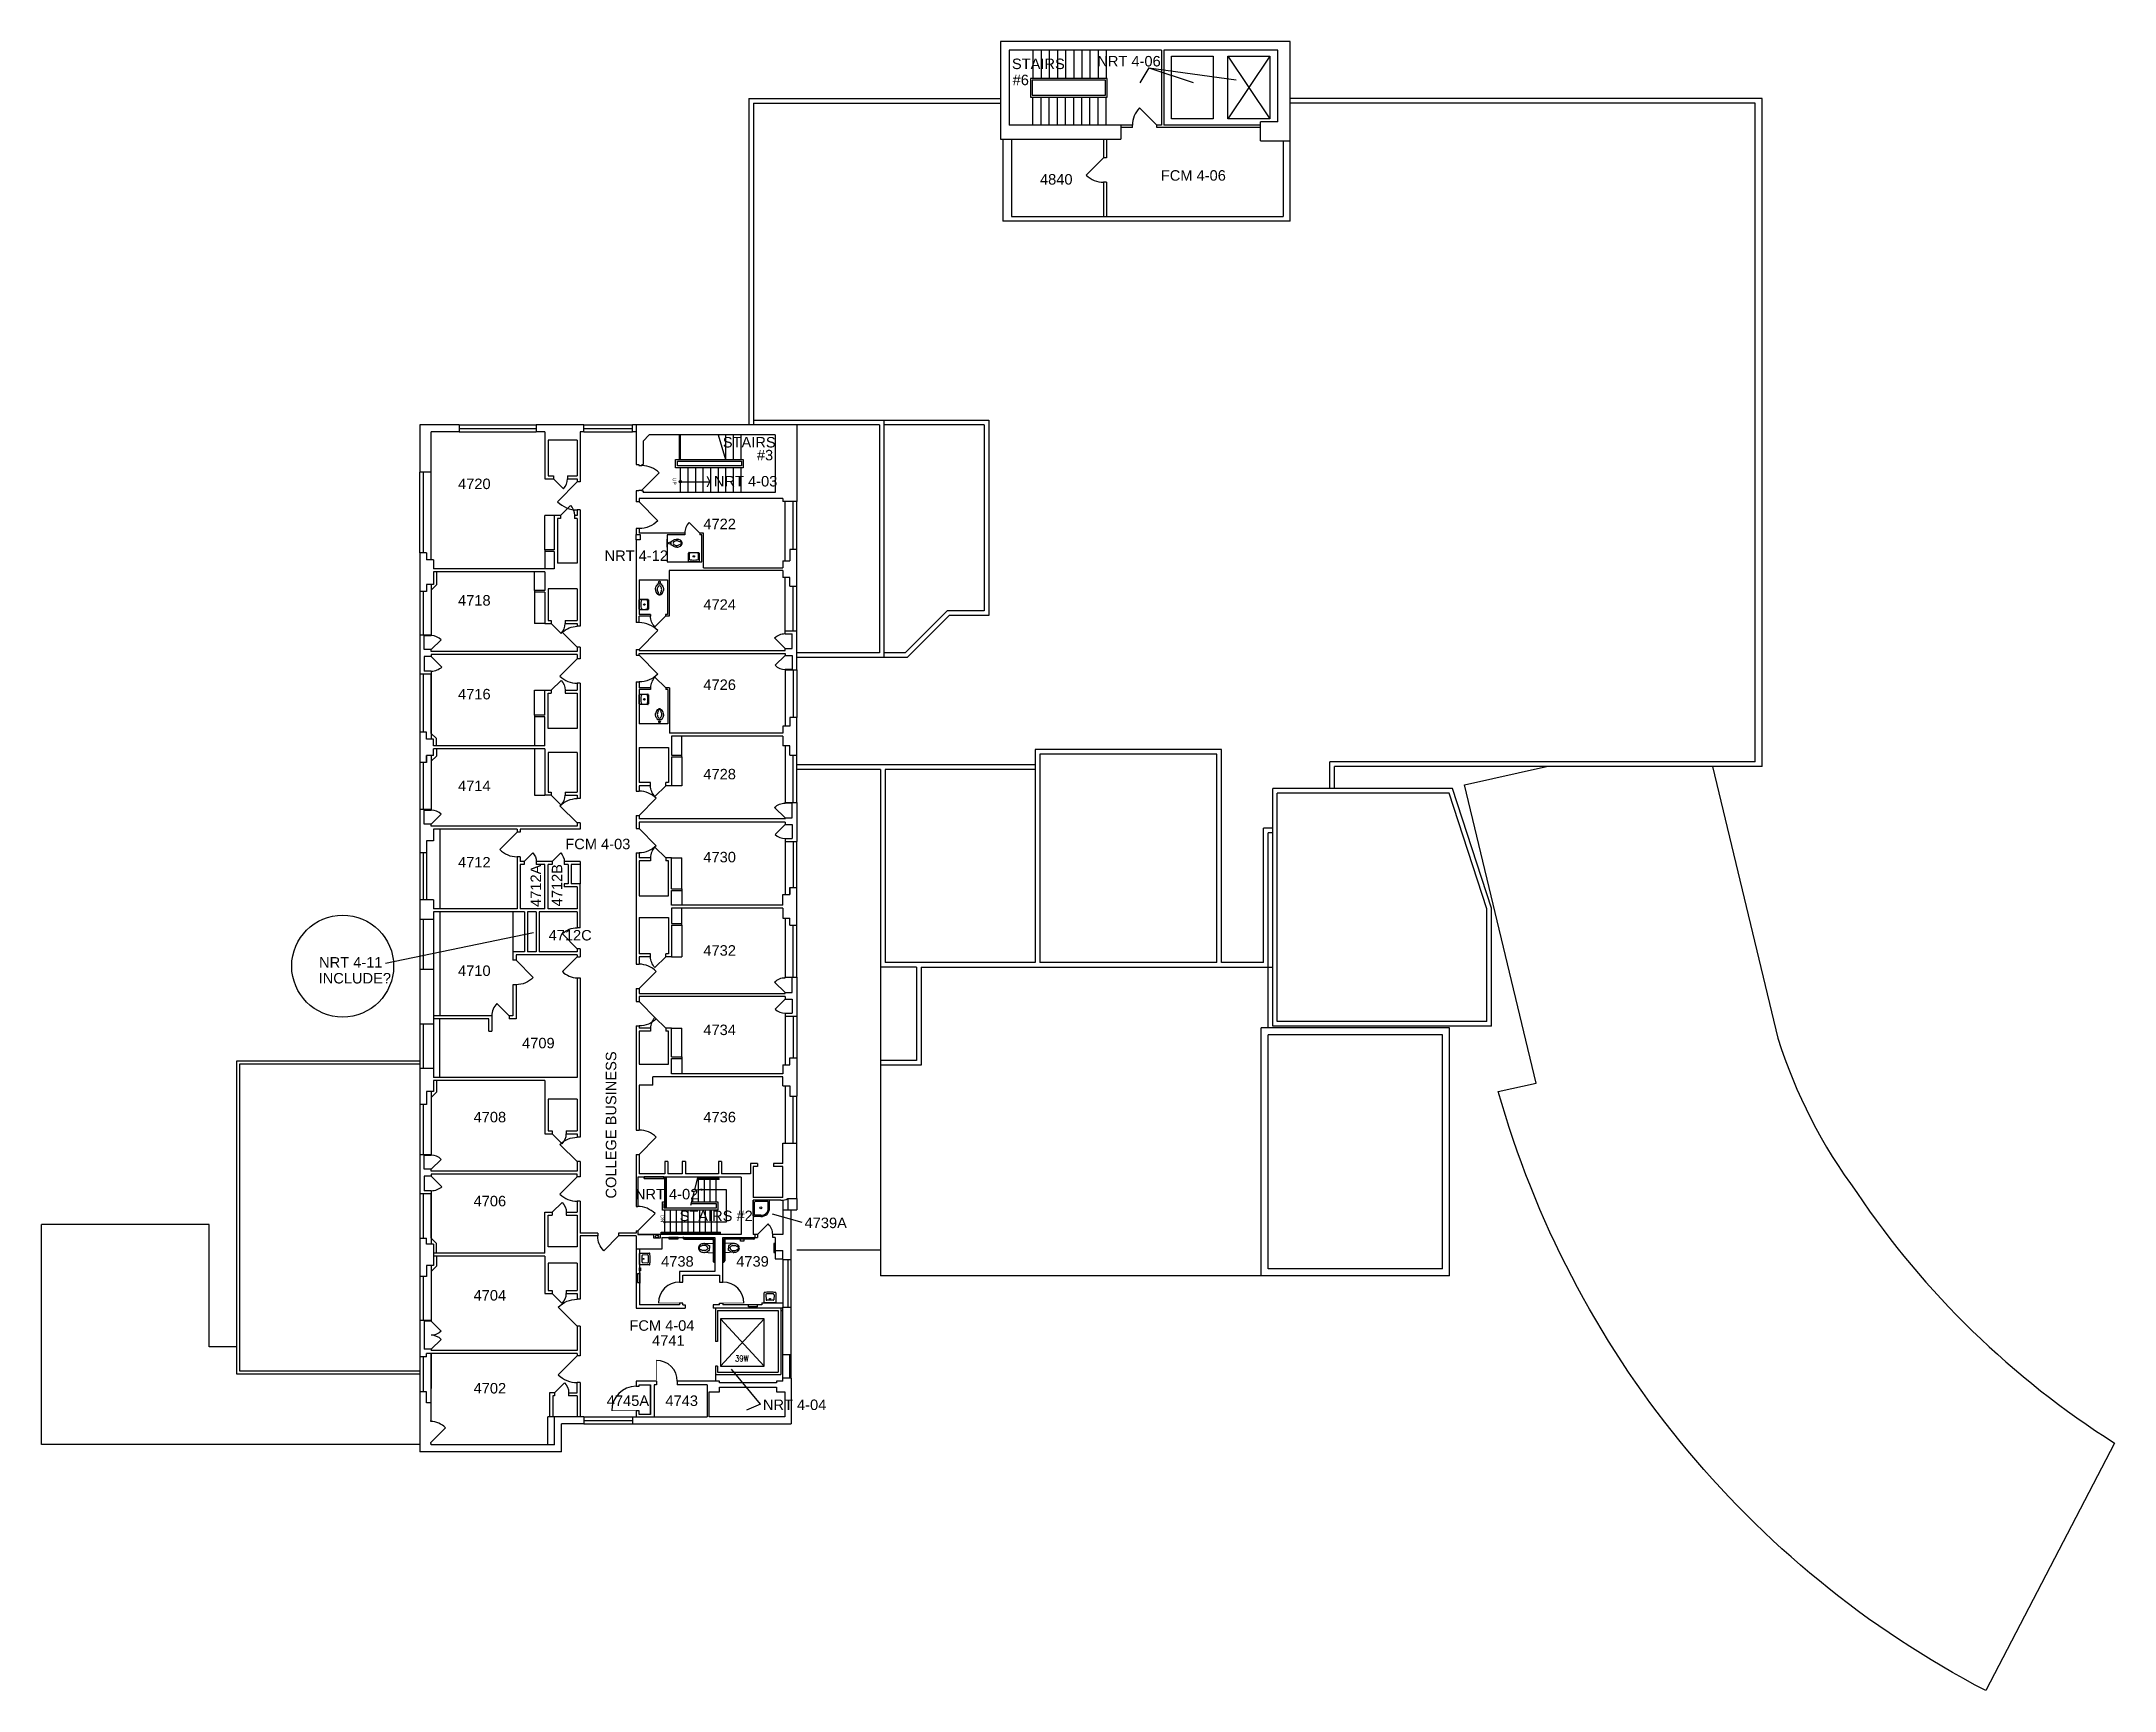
# Model space of a CAD drawing. Extents: x 1041 to 4604, y 376 to 3210.
import ezdxf

# ---------------------------------------------------------------- set-up
doc = ezdxf.new("R2010")
doc.units = 0
doc.header["$LTSCALE"] = 96
doc.header["$MEASUREMENT"] = 0
doc.layers.get('0').update_dxf_attribs({"linetype": 'CONTINUOUS'})
doc.layers.get('DEFPOINTS').update_dxf_attribs({"color": 31, "linetype": 'CONTINUOUS'})
for name, color, linetype in [('A-ANNO-TEXT', 4, 'CONTINUOUS'), ('A-ANNO-TEXT-CTC', 181, 'CONTINUOUS'), ('A-DOOR', 2, 'CONTINUOUS'), ('A-FLOR-CASE', 3, 'CONTINUOUS'), ('A-FLOR-SHFT', 1, 'CONTINUOUS'), ('A-FLOR-STRS', 2, 'CONTINUOUS'), ('A-GLAZ', 2, 'CONTINUOUS'), ('A-ROOF', 1, 'CONTINUOUS'), ('A-VERT-STRS', 2, 'CONTINUOUS'), ('A-WALL-FULL', 6, 'CONTINUOUS'), ('A-WALL-SILL', 1, 'CONTINUOUS'), ('P-PREFIX', 2, 'CONTINUOUS')]:
    doc.layers.add(name, color=color, linetype=linetype)
doc.styles.add('ARIAL', font='arial.ttf')
doc.styles.add('PP-FPLL-unverified$0$STANDARD', font='ROMANS.shx', dxfattribs={"width": 0.85})

msp = doc.modelspace()

# ---------------------------------------------------------------- texts
at = {"layer": 'A-ANNO-TEXT', "style": 'ARIAL'}
for s, p in [('STAIRS', (2708.9, 3162.9)), ('#6', (2710.1, 3135.2)), ('STAIRS', (2212, 2512.6)), ('#3', (2270.6, 2490.5)), ('4720', (1757, 2441.1)), ('4722', (2178.6, 2372.2)), ('4718', (1757, 2240.9)), ('4724', (2178.6, 2233.6)), ('4726', (2178.6, 2095.9)), ('4716', (1757, 2079.7)), ('4728', (2178.6, 1942.3)), ('4714', (1757, 1922.1)), ('4730', (2178.6, 1799.7)), ('4712', (1757, 1790.8)), ('4732', (2178.6, 1639.3)), ('4710', (1757, 1604.4)), ('4734', (2178.6, 1502.8)), ('4708', (1783.7, 1352.9)), ('4736', (2178.6, 1352.9)), ('4706', (1783.7, 1208.6)), ('STAIRS #2', (2137.7, 1183.2)), ('4738', (2106, 1104.9)), ('4739', (2235.1, 1104.9)), ('4704', (1783.7, 1046.6)), ('4702', (1783.7, 886.9)), ('4745A', (2012.6, 865.5)), ('4743', (2113.4, 865.5))]:
    msp.add_text(s, height=18, dxfattribs=at).set_placement(p)
for s, height, rotation, p in [('UP', 6, 270, (2125.9, 2460.2)), ('COLLEGE BUSINESS', 18, 90, (2028.9, 1221.9)), ('DN', 6, 270, (2105.3, 1193.2))]:
    msp.add_text(s, height=height, rotation=rotation, dxfattribs=at).set_placement(p)
at = {"layer": 'A-ANNO-TEXT', "style": 'PP-FPLL-unverified$0$STANDARD', "width": 0.85}
msp.add_text('39W', height=10.06, dxfattribs=at).set_placement((2233.1, 942.1))
at = {"layer": 'A-ANNO-TEXT-CTC', "style": 'ARIAL'}
for s, p in [('NRT 4-06', (2855.6, 3167.4)), ('4840', (2757.1, 2964.4)), ('FCM 4-06', (2964.8, 2971.1)), ('NRT 4-03', (2196.7, 2445.6)), ('NRT 4-12', (2008.8, 2317.7)), ('FCM 4-03', (1941.3, 1822.2)), ('4712C', (1912.6, 1665.4)), ('NRT 4-11', (1518.1, 1618.8)), ('4709', (1867, 1480.1)), ('NRT 4-02', (2060.9, 1220.5)), ('4739A', (2352.5, 1171.1)), ('FCM 4-04', (2051.5, 994.7)), ('NRT 4-04', (2280.9, 858.5))]:
    msp.add_text(s, height=18, dxfattribs=at).set_placement(p)
for s, p in [('4712A', (1899.6, 1723)), ('4712B', (1936.1, 1724))]:
    msp.add_text(s, height=18, rotation=90, dxfattribs=at).set_placement(p)
at = {"layer": 'DEFPOINTS', "style": 'ARIAL'}
for s, p in [('INCLUDE?', (1517.4, 1591.5)), ('4741', (2090.4, 968.8))]:
    msp.add_text(s, height=18, dxfattribs=at).set_placement(p)

# ---------------------------------------------------------------- blocks, each defined once
blk = doc.blocks.new('DOOR-E')
blk.add_line((0, 0), (-0.707, 0.707))
blk.add_arc((0, 0), 1, 135, 180)
blk = doc.blocks.new('ExstCounterSink')
for p, q in [((-8, 0), (8, 0)), ((-9.1, -14.9), (-9.1, -1.1)), ((8, -16), (-8, -16)), ((9.1, -1.1), (9.1, -14.9))]:
    blk.add_line(p, q)
blk.add_circle((0, -9.2), 1.24)
for centre, radius, start, end in [((-8, -1.1), 1.07, 90, 180), ((8, -1.1), 1.07, 0, 90), ((-8, -14.9), 1.07, 180, 270), ((16.3, -9.6), 24.6, 168.3588, 189.0062), ((-6.6, -13.3), 1.42, 189.0062, 260.5095), ((-6.4, -5), 1.42, 97.5232, 168.3588), ((0, 25.9), 41.2, 260.5095, 279.4934), ((0, -53.1), 50, 82.4768, 97.5232), ((6.4, -5), 1.42, 11.6412, 82.4768), ((6.6, -13.3), 1.42, 279.4934, 350.9946), ((-16.3, -9.6), 24.6, 350.9946, 11.6412), ((8, -14.9), 1.07, 270, 0)]:
    blk.add_arc(centre, radius, start, end)
blk = doc.blocks.new('FlrMntTanklessTlt')
for p, q in [((-7, 0), (-3, 0)), ((-3, 0), (0, 0)), ((0, 0), (3, 0)), ((3, 0), (7, 0)), ((-3.6, -23.8), (-3.6, -23.8)), ((-2.5, -21.1), (-2.5, -21.1))]:
    blk.add_line(p, q)
for points in [[(-6.9, -16.2, -0.074934), (-6.4, -12.6, -0.085426), (-4.9, -9.7, -0.066386), (-3.6, -8.3), (-3.6, -6.7), (3.4, -6.7), (3.4, -8.3, -0.066386), (4.8, -9.7, -0.085426), (6.3, -12.6, -0.111314), (6.7, -18)], [(4, -23.7, -0.562484), (3.2, -23.5), (2.4, -21.3, -0.238976), (2.5, -20.9, 0.08035), (3.4, -19, 0.074934), (3.8, -16.2, 0.074934), (3.4, -13.4, 0.085426), (2.4, -11.5, 0.066386), (1.6, -10.6, 0.330534), (-1.7, -10.6, 0.066386), (-2.5, -11.5, 0.085426), (-3.5, -13.4, 0.074934), (-3.9, -16.2, 0.074934), (-3.5, -19, 0.08035), (-2.6, -20.9, -0.238976), (-2.5, -21.3), (-3.3, -23.5, -0.549653), (-4.1, -23.7)], [(-4, -23.7, 0.06085), (-2.5, -25, 0.143932), (0, -25.8)], [(-3, -22.7, 0.063273), (-1.7, -23.8, 0.143932), (0, -24.2)], [(0, -25.8, 0.143932), (2.5, -25, 0.107177), (4.9, -22.6, 0.077997), (6.4, -19.2, 0.018605), (6.7, -18, 0.018605)], [(0, -24.2, 0.143932), (1.7, -23.8, 0.059203), (2.9, -22.8)]]:
    blk.add_lwpolyline(points, format="xyb")
blk.add_circle((-0.1, -3.7), 1.5)
for centre, radius, start, end in [((5.4, -16.2), 12.4, 180, 197.1416), ((2.7, -17), 9.56, 197.1416, 216.6725), ((1, -18.3), 7.43, 216.6725, 226.5742)]:
    blk.add_arc(centre, radius, start, end)
blk = doc.blocks.new('MOP_SINK_flr')
for p, q in [((0, -26.5), (0, 0)), ((26.5, 0), (0, 0)), ((13, -28), (1.5, -28)), ((2.25, -25), (2.25, -3)), ((25, -2.25), (3, -2.25)), ((13, -25.75), (3, -25.75)), ((25.75, -13), (25.75, -3)), ((28, -13), (28, -1.5))]:
    blk.add_line(p, q)
blk.add_circle((13, -13), 1.5)
for centre, radius, start, end in [((26.5, -1.5), 1.5, 0, 90), ((1.5, -26.5), 1.5, 180, 270), ((3, -3), 0.75, 90, 180), ((3, -25), 0.75, 180, 270), ((13, -13), 15, 270, 0), ((13, -13), 12.75, 270, 0), ((25, -3), 0.75, 0, 90)]:
    blk.add_arc(centre, radius, start, end)

# ---------------------------------------------------------------- linework, layer by layer
at = {"layer": 'A-ANNO-TEXT'}
msp.add_line((2138.9, 2453.8), (2190.9, 2453.8), dxfattribs=at)
msp.add_lwpolyline([(2176.8, 1237.2), (2217.9, 1237.2), (2217.9, 1181.2), (2113.9, 1181.3)], dxfattribs=at)
at = {"layer": 'A-ANNO-TEXT', "const_width": 1.66}
msp.add_lwpolyline([(2111.8, 1182.7, 1), (2111.8, 1179.8, 1)], format="xyb", close=True, dxfattribs=at)
at = {"layer": 'A-ANNO-TEXT'}
msp.add_circle((2138.9, 2453.8), 2, dxfattribs=at)
for points in [[(2184.1, 2462.8), (2188.6, 2453.8), (2186.4, 2462.8), (2190.9, 2453.8)], [(2184.1, 2444.8), (2188.6, 2453.8), (2186.4, 2444.8), (2190.9, 2453.8)], [(2176.8, 1239), (2176.8, 1235.4), (2164, 1237.4)]]:
    msp.add_solid(points, dxfattribs=at)
at = {"layer": 'A-ANNO-TEXT-CTC'}
for p, q in [((2944, 3165.1), (2928.6, 3139.2)), ((2944, 3165.1), (3020.2, 3139.7)), ((2944, 3165.1), (3094.4, 3144.4)), ((1632.3, 1626.6), (1886.5, 1678.9)), ((2348.3, 1180.6), (2297.6, 1194.8)), ((2276.6, 868.3), (2226.7, 928.6)), ((2276.6, 868.3), (2252.8, 858.4))]:
    msp.add_line(p, q, dxfattribs=at)
at = {"layer": 'A-DOOR'}
msp.add_line((2271.8, 1159.9), (2290.1, 1178.3), dxfattribs=at)
for points, const_width in [([(2137.4, 1042.4), (2101.4, 1042.4)], 1), ([(2212.2, 1042.4), (2248.2, 1042.4)], 1), ([(2097.8, 907.8), (2097.8, 943.8)], 1), ([(2063, 857.3), (2021, 857.3)], 1.17)]:
    msp.add_lwpolyline(points, dxfattribs=dict(at, const_width=const_width))
for centre, radius, start, end in [((2271.8, 1159.9), 26, 0, 45), ((2137.4, 1042.4), 36, 90, 180), ((2212.2, 1042.4), 36, 360, 90), ((2097.8, 907.8), 36, 0, 90), ((2063, 857.3), 42, 90, 180)]:
    msp.add_arc(centre, radius, start, end, dxfattribs=at)
at = {"layer": 'A-FLOR-CASE'}
for p, q in [((1922.4, 2395.9), (1906.4, 2395.9)), ((1906.4, 2336.7), (1906.4, 2395.9)), ((1906.4, 2333.7), (1906.4, 2303.9)), ((1720, 2298.7), (1720, 2276.3)), ((1888.4, 2266.8), (1888.4, 2298.7)), ((1720, 2276.3), (1711, 2267.3)), ((1888.4, 2263.8), (1888.4, 2210.1)), ((1906.4, 2210.1), (1888.4, 2210.1)), ((1888.4, 2095.3), (1906.4, 2095.3)), ((1888.4, 2052.7), (1888.4, 2095.3)), ((1888.4, 2049.7), (1888.4, 2000.1)), ((1720, 2012.3), (1711, 2021.3)), ((1720, 2000.1), (1720, 2012.3)), ((2141.6, 1983.9), (2141.6, 2016.3)), ((1720, 1982.3), (1711, 1973.3)), ((1720, 1994.8), (1720, 1982.3)), ((1888.4, 1994.8), (1888.4, 1915.1)), ((2141.6, 1980.9), (2141.6, 1931.3)), ((2141.6, 1931.3), (2123.6, 1931.3)), ((1888.4, 1915.1), (1906.4, 1915.1)), ((1725.5, 1856.7), (1725.5, 1719.9)), ((1967, 1795.7), (1967, 1762.9)), ((2123.6, 1807.6), (2141.6, 1807.6)), ((2141.6, 1754.2), (2141.6, 1807.6)), ((2141.6, 1751.2), (2141.6, 1726.2)), ((1725.5, 1714.7), (1725.5, 1535.9)), ((1851.4, 1714.7), (1851.4, 1645.9)), ((2141.6, 1694.7), (2141.6, 1720.9)), ((2141.6, 1691.7), (2141.6, 1637.3)), ((2123.6, 1637.3), (2141.6, 1637.3)), ((1725.5, 1429.9), (1725.5, 1530.7)), ((2123.6, 1514.6), (2141.6, 1514.6)), ((2141.6, 1465.4), (2141.6, 1514.6)), ((2141.6, 1462.4), (2141.6, 1436.2)), ((1720, 1404.8), (1711, 1395.8)), ((1720, 1424.7), (1720, 1404.8)), ((1720, 1144.7), (1711, 1153.7)), ((1720, 1127.9), (1720, 1144.7)), ((1720, 1105.7), (1711, 1096.7)), ((1720, 1122.7), (1720, 1105.7))]:
    msp.add_line(p, q, dxfattribs=at)
at = {"layer": 'A-FLOR-SHFT'}
for p, q in [((3080, 3185.3), (3152, 3077.3)), ((3152, 3185.3), (3080, 3077.3)), ((2208.2, 1015.1), (2282.9, 934.1)), ((2208.2, 934.1), (2282.9, 1015.1))]:
    msp.add_line(p, q, dxfattribs=at)
for points in [[(2983, 3185.3), (3055, 3185.3), (3055, 3077.3), (2983, 3077.3)], [(3080, 3185.3), (3152, 3185.3), (3152, 3077.3), (3080, 3077.3)], [(2208.2, 934.1), (2282.9, 934.1), (2282.9, 1015.1), (2208.2, 1015.1)]]:
    msp.add_lwpolyline(points, close=True, dxfattribs=at)
at = {"layer": 'A-FLOR-STRS'}
for p, q in [((2745, 3195.3), (2745, 3146.8)), ((2759, 3195.3), (2759, 3146.8)), ((2773, 3195.3), (2773, 3146.8)), ((2787, 3195.3), (2787, 3146.8)), ((2801, 3195.3), (2801, 3146.8)), ((2815, 3195.3), (2815, 3146.8)), ((2829, 3195.3), (2829, 3146.8)), ((2843, 3195.3), (2843, 3146.8)), ((2857, 3195.3), (2857, 3146.8)), ((2871, 3195.3), (2871, 3146.8)), ((2745, 3066.3), (2745, 3114.8)), ((2759, 3066.3), (2759, 3114.8)), ((2773, 3066.3), (2773, 3114.8)), ((2787, 3066.3), (2787, 3114.8)), ((2801, 3066.3), (2801, 3114.8)), ((2815, 3066.3), (2815, 3114.8)), ((2829, 3066.3), (2829, 3114.8)), ((2843, 3066.3), (2843, 3114.8)), ((2857, 3066.3), (2857, 3114.8)), ((2871, 3066.3), (2871, 3114.8)), ((2136.9, 2534.3), (2136.9, 2491.8)), ((2138.9, 2534.3), (2138.9, 2491.8)), ((2203.9, 2534.3), (2216.9, 2491.8)), ((2216.9, 2534.3), (2216.9, 2491.8)), ((2229.9, 2534.3), (2229.9, 2491.8)), ((2242.9, 2534.3), (2242.9, 2491.8)), ((2138.9, 2477.8), (2138.9, 2435.3)), ((2151.9, 2477.8), (2151.9, 2435.3)), ((2164.9, 2477.8), (2164.9, 2435.3)), ((2177.9, 2477.8), (2177.9, 2435.3)), ((2190.9, 2477.8), (2190.9, 2435.3)), ((2203.9, 2477.8), (2203.9, 2435.3)), ((2216.9, 2477.8), (2216.9, 2435.3)), ((2229.9, 2477.8), (2229.9, 2435.3)), ((2242.9, 2477.8), (2242.9, 2435.3)), ((2111.8, 1258.4), (2111.8, 1205.2)), ((2112.8, 1258.4), (2112.8, 1205.2)), ((2114.8, 1258.4), (2114.8, 1205.2)), ((2205.8, 1254.4), (2168.5, 1254.4)), ((2205.8, 1256.4), (2169, 1256.4)), ((2169.8, 1258.4), (2169.8, 1256.4)), ((2169.8, 1254.4), (2169.8, 1216.2)), ((2179.8, 1258.4), (2179.8, 1256.4)), ((2179.8, 1254.4), (2179.8, 1216.2)), ((2189.8, 1258.4), (2189.8, 1256.4)), ((2189.8, 1254.4), (2189.8, 1216.2)), ((2199.8, 1258.4), (2199.8, 1256.4)), ((2199.8, 1254.4), (2199.8, 1216.2)), ((2205.8, 1254.4), (2205.8, 1256.4)), ((2159.8, 1221.2), (2159.8, 1216.2)), ((2111.8, 1202.2), (2111.8, 1163.9)), ((2111.8, 1202.2), (2111.8, 1163.9)), ((2121.8, 1202.2), (2121.8, 1163.9)), ((2131.8, 1202.2), (2131.8, 1163.9)), ((2141.8, 1202.2), (2141.8, 1163.9)), ((2151.8, 1202.2), (2151.8, 1163.9)), ((2161.8, 1202.2), (2161.8, 1163.9)), ((2171.8, 1202.2), (2171.8, 1163.9)), ((2181.8, 1202.2), (2181.8, 1163.9)), ((2191.8, 1202.2), (2191.8, 1163.9)), ((2201.8, 1202.2), (2201.8, 1163.9)), ((2105.8, 1163.9), (2207.8, 1163.9)), ((2105.8, 1161.9), (2105.8, 1163.9)), ((2105.8, 1161.9), (2207.8, 1161.9)), ((2111.8, 1161.9), (2111.8, 1159.9)), ((2111.8, 1161.9), (2111.8, 1159.9)), ((2121.8, 1161.9), (2121.8, 1159.9)), ((2131.8, 1161.9), (2131.8, 1159.9)), ((2141.8, 1161.9), (2141.8, 1159.9)), ((2151.8, 1161.9), (2151.8, 1159.9)), ((2161.8, 1161.9), (2161.8, 1159.9)), ((2171.8, 1161.9), (2171.8, 1159.9)), ((2181.8, 1161.9), (2181.8, 1159.9)), ((2191.8, 1161.9), (2191.8, 1159.9)), ((2201.8, 1161.9), (2201.8, 1159.9)), ((2207.8, 1161.9), (2207.8, 1163.9))]:
    msp.add_line(p, q, dxfattribs=at)
for points in [[(2740.8, 3114.8), (2872.8, 3114.8), (2872.8, 3146.8), (2740.8, 3146.8)], [(2743.8, 3117.8), (2869.8, 3117.8), (2869.8, 3143.8), (2743.8, 3143.8)], [(2130.9, 2491.8), (2246.9, 2491.8), (2246.9, 2477.8), (2130.9, 2477.8)], [(2133.9, 2488.8), (2243.9, 2488.8), (2243.9, 2480.8), (2133.9, 2480.8)]]:
    msp.add_lwpolyline(points, close=True, dxfattribs=at)
for points in [[(2156.9, 1210.4), (2162.7, 1232.4), (2159.6, 1234.6), (2167.1, 1235.3), (2164, 1237.4), (2169.9, 1259.8)], [(2158.4, 1216.2), (2203.5, 1216.2), (2203.5, 1202.2), (2108.4, 1202.2), (2108.4, 1216.2), (2111.8, 1216.2)], [(2157.7, 1213.2), (2200.5, 1213.2), (2200.5, 1205.2), (2111.4, 1205.2), (2111.4, 1213.2), (2111.8, 1213.2)]]:
    msp.add_lwpolyline(points, dxfattribs=at)
at = {"layer": 'A-GLAZ'}
for p, q in [((1759, 2545.3), (1891, 2545.3)), ((1973, 2545.3), (2057, 2545.3)), ((1697, 2470.1), (1697, 2331.3)), ((2333, 2337.4), (2333, 2419.7)), ((1697, 2265.3), (1697, 2190.2)), ((2333, 2197.4), (2333, 2274.1)), ((1697, 2123), (1697, 2023.3)), ((2333, 2130.2), (2333, 2048.8)), ((1697, 1971.3), (1697, 1890.2)), ((2333, 1902.5), (2333, 1983.6)), ((2333, 1835.2), (2333, 1756.3)), ((1697, 1816.1), (1697, 1735.3)), ((1697, 1701.3), (1697, 1615.3)), ((2333, 1602.5), (2333, 1691.6)), ((2333, 1535.2), (2333, 1463.6)), ((1697, 1521.3), (1697, 1445.3)), ((2333, 1316.8), (2333, 1397.6)), ((1697, 1383.3), (1697, 1297.3)), ((1697, 1230.1), (1697, 1153.7)), ((2324, 1221.8), (2324, 1202.3)), ((2324, 1117.4), (2324, 1035.4)), ((1697, 1088.2), (1697, 1012.2)), ((1697, 949.7), (1697, 889.7)), ((2326.4, 953.5), (2326.4, 913.2)), ((1973, 840.7), (2057, 840.7))]:
    msp.add_line(p, q, dxfattribs=at)
at = {"layer": 'A-ROOF'}
for p, q in [((2257, 3112.3), (2689, 3112.3)), ((2257, 3112.3), (2257, 2551.3)), ((2265, 3104.3), (2689, 3104.3)), ((2265, 3104.3), (2265, 2551.3)), ((3998, 3112.3), (3187, 3112.3)), ((3986, 3104.3), (3187, 3104.3)), ((3986, 1972.3), (3986, 3104.3)), ((3998, 1964.3), (3998, 3112.3)), ((2265, 2559.3), (2669, 2559.3)), ((2481, 2551.3), (2339, 2551.3)), ((2481, 2551.3), (2481, 2159.9)), ((2489, 2559.3), (2489, 2151.9)), ((2661, 2551.3), (2489, 2551.3)), ((2661, 2551.3), (2661, 2231.9)), ((2669, 2559.3), (2669, 2223.9)), ((2597.6, 2231.9), (2525.6, 2159.9)), ((2600.9, 2223.9), (2528.9, 2151.9)), ((2661, 2231.9), (2597.6, 2231.9)), ((2669, 2223.9), (2600.9, 2223.9)), ((2481, 2159.9), (2339, 2159.9)), ((2528.9, 2151.9), (2339, 2151.9)), ((2525.6, 2159.9), (2489, 2159.9)), ((2749, 1967.3), (2339, 1967.3)), ((3069, 1993.3), (2749, 1993.3)), ((2749, 1993.3), (2749, 1627.3)), ((3061, 1985.3), (2757, 1985.3)), ((2757, 1985.3), (2757, 1627.3)), ((3061, 1627.3), (3061, 1985.3)), ((3069, 1627.3), (3069, 1993.3)), ((3986, 1972.3), (3255, 1972.3)), ((3255, 1926.3), (3255, 1972.3)), ((3998, 1964.3), (3263, 1964.3)), ((3263, 1926.3), (3263, 1964.3)), ((2483, 1959.3), (2339, 1959.3)), ((2483, 1959.3), (2483, 1089.3)), ((2749, 1959.3), (2491, 1959.3)), ((2491, 1959.3), (2491, 1627.3)), ((3466.3, 1926.3), (3157, 1926.3)), ((3157, 1518.3), (3157, 1926.3)), ((3533, 1721.1), (3466.3, 1926.3)), ((3460.5, 1918.3), (3165, 1918.3)), ((3165, 1526.3), (3165, 1918.3)), ((3525, 1719.8), (3460.5, 1918.3)), ((3141, 1627.3), (3141, 1858.3)), ((3157, 1858.3), (3141, 1858.3)), ((3157, 1850.3), (3149, 1850.3)), ((3149, 1515.3), (3149, 1850.3)), ((3525, 1526.3), (3525, 1719.8)), ((3533, 1518.3), (3533, 1721.1)), ((2545, 1619.3), (2483, 1619.3)), ((2749, 1627.3), (2491, 1627.3)), ((2545, 1619.3), (2545, 1459.3)), ((2553, 1619.3), (3157, 1619.3)), ((2553, 1619.3), (2553, 1451.3)), ((3061, 1627.3), (2757, 1627.3)), ((3141, 1627.3), (3069, 1627.3)), ((3137, 1089.3), (3137, 1515.3)), ((3461, 1515.3), (3137, 1515.3)), ((3149, 1101.3), (3149, 1503.3)), ((3449, 1503.3), (3149, 1503.3)), ((3533, 1518.3), (3157, 1518.3)), ((3525, 1526.3), (3165, 1526.3)), ((3449, 1101.3), (3449, 1503.3)), ((3461, 1089.3), (3461, 1515.3)), ((1691, 1457.9), (1376.4, 1457.9)), ((1376.4, 1457.9), (1376.4, 920.7)), ((1691, 1452.7), (1381.6, 1452.7)), ((1381.6, 1452.7), (1381.6, 925.9)), ((2545, 1459.3), (2483, 1459.3)), ((2553, 1451.3), (2483, 1451.3)), ((1041, 799.3), (1041, 1177.3)), ((1329, 1177.3), (1041, 1177.3)), ((1329, 967.3), (1329, 1177.3)), ((2483, 1133.3), (2339, 1133.3)), ((3461, 1089.3), (2483, 1089.3)), ((3449, 1101.3), (3149, 1101.3)), ((1376.4, 967.3), (1329, 967.3)), ((1376.4, 920.7), (1691, 920.7)), ((1381.6, 925.9), (1691, 925.9)), ((1691, 799.3), (1041, 799.3))]:
    msp.add_line(p, q, dxfattribs=at)
msp.add_lwpolyline([(3913, 1964.3), (4025.1, 1497.3, 0.082267), (4160.8, 1232.4, 0.103939), (4603.9, 801.7), (4382.5, 376.4, -0.20671), (3544.7, 1405.9), (3609.6, 1420.3), (3486.5, 1933), (3627.8, 1964.3)], format="xyb", dxfattribs=at)
at = {"layer": 'A-VERT-STRS'}
msp.add_lwpolyline([(2076.8, 1256.4), (2110.8, 1256.4), (2110.8, 1259.4), (2076.8, 1259.4)], close=True, dxfattribs=at)
for points in [[(2076.8, 1256.4), (2077, 1256.4), (2077, 1259.4)], [(2110.8, 1256.4), (2110.5, 1256.4), (2110.5, 1259.4)]]:
    msp.add_lwpolyline(points, dxfattribs=at)
at = {"layer": 'A-WALL-FULL'}
for p, q in [((3187, 3210.3), (2689, 3210.3)), ((2689, 3210.3), (2689, 3042.3)), ((3187, 2901.3), (3187, 3210.3)), ((2704, 3195.3), (2704, 3066.3)), ((2966, 3195.3), (2704, 3195.3)), ((2966, 3195.3), (2966, 3066.3)), ((3166, 3195.3), (2970, 3195.3)), ((2970, 3195.3), (2970, 3066.3)), ((3166, 3072.3), (3166, 3195.3)), ((2916, 3066.3), (2704, 3066.3)), ((2896, 3066.3), (2896, 3042.3)), ((2916, 3062.3), (2916, 3066.3)), ((2966, 3066.3), (2958, 3066.3)), ((2958, 3062.3), (2958, 3066.3)), ((3136, 3066.3), (2970, 3066.3)), ((3166, 3072.3), (3136, 3072.3)), ((3136, 3039.3), (3136, 3072.3)), ((2689, 3042.3), (2896, 3042.3)), ((2693, 3042.3), (2693, 2901.3)), ((2708, 3042.3), (2708, 2909.3)), ((2866.4, 3042.3), (2866.4, 3010.3)), ((2871.6, 3042.3), (2871.6, 3010.3)), ((2916, 3062.3), (2896, 3062.3)), ((3136, 3062.3), (2958, 3062.3)), ((3136, 3039.3), (3187, 3039.3)), ((3175, 3039.3), (3175, 2909.3)), ((2871.6, 3010.3), (2866.4, 3010.3)), ((2871.6, 2968.3), (2866.4, 2968.3)), ((2866.4, 2968.3), (2866.4, 2909.3)), ((2871.6, 2968.3), (2871.6, 2909.3)), ((3187, 2901.3), (2693, 2901.3)), ((2708, 2909.3), (3175, 2909.3)), ((1759, 2551.3), (1691, 2551.3)), ((1691, 2551.3), (1691, 2470.1)), ((1759, 2539.3), (1711, 2539.3)), ((1711, 2470.1), (1711, 2539.3)), ((1759, 2551.3), (1759, 2539.3)), ((1891, 2551.3), (1891, 2539.3)), ((1973, 2551.3), (1891, 2551.3)), ((1906.4, 2539.3), (1891, 2539.3)), ((1906.4, 2539.3), (1906.4, 2458.7)), ((1973, 2539.3), (1967, 2539.3)), ((1967, 2539.3), (1967, 2453.3)), ((1973, 2539.3), (1973, 2551.3)), ((2057, 2539.3), (2057, 2551.3)), ((2339, 2551.3), (2057, 2551.3)), ((2063, 2539.3), (2057, 2539.3)), ((2063, 2551.3), (2063, 2483.4)), ((2075, 2523.4), (2085.3, 2534.3)), ((2301.8, 2534.3), (2085.3, 2534.3)), ((2301.8, 2534.3), (2301.8, 2435.1)), ((2339, 2551.3), (2339, 2419.7)), ((1911.6, 2525.3), (1911.6, 2463.9)), ((1961.8, 2525.3), (1911.6, 2525.3)), ((1911.6, 2525.3), (1911.6, 2463.9)), ((1961.8, 2525.3), (1961.8, 2463.9)), ((2075, 2523.4), (2075, 2483.4)), ((1703, 2470.1), (1691, 2470.1)), ((1711, 2470.1), (1703, 2470.1)), ((1906.4, 2458.7), (1921, 2458.7)), ((1911.6, 2463.9), (1921, 2463.9)), ((1921, 2463.9), (1921, 2458.7)), ((1945, 2463.9), (1961.8, 2463.9)), ((1945, 2463.9), (1945, 2458.7)), ((1945, 2458.7), (1961.8, 2458.7)), ((1961.8, 2458.7), (1961.8, 2453.3)), ((2063, 2483.4), (2067.5, 2483.4)), ((2067.5, 2483.4), (2067.5, 2481.4)), ((2067.5, 2481.4), (2073, 2481.4)), ((2073, 2483.4), (2075, 2483.4)), ((2073, 2483.4), (2073, 2481.4)), ((1967, 2453.3), (1961.8, 2453.3)), ((2063, 2438.3), (2063, 2419.3)), ((2067.5, 2438.3), (2063, 2438.3)), ((2067.5, 2439.4), (2073, 2439.4)), ((2067.5, 2438.3), (2067.5, 2439.4)), ((2068, 2424.8), (2068, 2419.3)), ((2315, 2424.8), (2068, 2424.8)), ((2073, 2438.3), (2073, 2439.4)), ((2073, 2438.3), (2075, 2438.3)), ((2075, 2438.3), (2075, 2435.3)), ((2301.8, 2435.3), (2075, 2435.3)), ((2315, 2424.8), (2315, 2419.7)), ((1933, 2395.9), (1922.4, 2395.9)), ((1922.4, 2395.9), (1922.4, 2336.7)), ((1933, 2390.7), (1927.6, 2390.7)), ((1927.6, 2390.7), (1927.6, 2313.9)), ((1933, 2395.9), (1933, 2390.7)), ((1957, 2395.9), (1957, 2390.7)), ((1961.8, 2395.9), (1957, 2395.9)), ((1961.8, 2390.7), (1957, 2390.7)), ((1961.8, 2405.3), (1961.8, 2395.9)), ((1967, 2405.3), (1961.8, 2405.3)), ((1961.8, 2390.7), (1961.8, 2313.9)), ((1967, 2405.3), (1967, 2205.3)), ((2068, 2419.3), (2063, 2419.3)), ((2339, 2419.7), (2315, 2419.7)), ((2068, 2373.3), (2063, 2373.3)), ((2063, 2373.3), (2063, 2362.8)), ((2063, 2354.1), (2063, 2211.6)), ((2068, 2373.3), (2068, 2365.4)), ((2146.6, 2365.4), (2068, 2365.4)), ((2116.5, 2362.7), (2116.5, 2316.1)), ((2146.6, 2362.7), (2116.5, 2362.7)), ((2146.6, 2365.4), (2146.6, 2362.7)), ((2172.6, 2365.4), (2172.6, 2362.7)), ((2178.9, 2365.4), (2172.6, 2365.4)), ((2176.1, 2362.7), (2172.6, 2362.7)), ((2176.1, 2316.1), (2176.1, 2362.7)), ((2178.9, 2305.7), (2178.9, 2365.4)), ((1703, 2331.3), (1691, 2331.3)), ((1691, 2331.3), (1691, 2265.3)), ((1703, 2331.3), (1703, 2319.3)), ((1715, 2319.3), (1703, 2319.3)), ((1715, 2319.3), (1715, 2303.9)), ((1906.4, 2336.7), (1906.4, 2333.7)), ((1922.4, 2336.7), (1906.4, 2336.7)), ((1922.4, 2333.7), (1906.4, 2333.7)), ((1922.4, 2333.7), (1922.4, 2303.9)), ((2116.5, 2316.1), (2176.1, 2316.1)), ((2315, 2317.9), (2327, 2317.9)), ((2315, 2317.9), (2315, 2305.7)), ((2339, 2337.4), (2327, 2337.4)), ((2327, 2337.4), (2327, 2317.9)), ((2339, 2274.1), (2339, 2337.4)), ((1922.4, 2303.9), (1715, 2303.9)), ((1906.4, 2298.7), (1715, 2298.7)), ((1715, 2298.7), (1715, 2277.3)), ((1906.4, 2298.7), (1906.4, 2266.8)), ((1961.8, 2313.9), (1927.6, 2313.9)), ((2068, 2284.9), (2117.2, 2284.9)), ((2068, 2284.9), (2068, 2225.7)), ((2117.2, 2284.9), (2117.2, 2225.7)), ((2119.8, 2300.9), (2119.8, 2222.9)), ((2315, 2300.9), (2119.8, 2300.9)), ((2178.9, 2305.7), (2315, 2305.7)), ((2315, 2300.9), (2315, 2289.1)), ((2327, 2289.1), (2315, 2289.1)), ((2327, 2274.1), (2327, 2289.1)), ((1703, 2265.3), (1691, 2265.3)), ((1703, 2277.3), (1703, 2265.3)), ((1715, 2277.3), (1703, 2277.3)), ((1906.4, 2266.8), (1888.4, 2266.8)), ((1888.4, 2266.8), (1888.4, 2263.8)), ((1906.4, 2263.8), (1888.4, 2263.8)), ((1906.4, 2263.8), (1906.4, 2210.1)), ((1961.8, 2269.7), (1911.6, 2269.7)), ((1911.6, 2269.7), (1911.6, 2215.3)), ((1961.8, 2269.7), (1961.8, 2215.3)), ((2327, 2274.1), (2339, 2274.1)), ((1906.4, 2210.1), (1917, 2210.1)), ((1911.6, 2215.3), (1917, 2215.3)), ((1917, 2215.3), (1917, 2210.1)), ((1941, 2215.3), (1961.8, 2215.3)), ((1941, 2215.3), (1941, 2210.1)), ((1941, 2210.1), (1961.8, 2210.1)), ((1961.8, 2210.1), (1961.8, 2205.3)), ((2068, 2211.6), (2063, 2211.6)), ((2087.5, 2225.7), (2068, 2225.7)), ((2087.5, 2222.9), (2068, 2222.9)), ((2068, 2211.6), (2068, 2222.9)), ((2087.5, 2225.7), (2087.5, 2222.9)), ((2117.2, 2225.7), (2113.5, 2225.7)), ((2113.5, 2225.7), (2113.5, 2222.9)), ((2119.8, 2222.9), (2113.5, 2222.9)), ((1711, 2190.2), (1691, 2190.2)), ((1691, 2190.2), (1691, 2123)), ((1967, 2205.3), (1961.8, 2205.3)), ((2319, 2197.4), (2339, 2197.4)), ((2319, 2192.2), (2319, 2197.4)), ((2319, 2192.2), (2331, 2192.2)), ((2339, 2130.2), (2339, 2197.4)), ((1711, 2153.2), (1699, 2153.2)), ((1699, 2153.2), (1699, 2128.2)), ((1961.8, 2161.9), (1711, 2161.9)), ((1961.8, 2156.7), (1711, 2156.7)), ((1711, 2156.7), (1711, 2153.2)), ((1961.8, 2169.3), (1961.8, 2161.9)), ((1967, 2169.3), (1961.8, 2169.3)), ((1961.8, 2156.7), (1961.8, 2149.3)), ((1967, 2149.3), (1961.8, 2149.3)), ((1967, 2169.3), (1967, 2149.3)), ((2063, 2165.6), (2063, 2155.6)), ((2063, 2165.6), (2068, 2165.6)), ((2063, 2155.6), (2068, 2155.6)), ((2068, 2165.6), (2068, 2163.6)), ((1711, 2123), (1691, 2123)), ((1711, 2128.2), (1699, 2128.2)), ((1711, 2128.2), (1711, 2123)), ((1967, 2107.3), (1961.8, 2107.3)), ((1961.8, 2107.3), (1961.8, 2095.3)), ((1967, 2107.3), (1967, 1909.3)), ((2063, 2109.6), (2068, 2109.6)), ((2063, 2109.6), (2063, 1922)), ((2068, 2109.6), (2068, 2099.6)), ((2319, 2130.2), (2339, 2130.2)), ((1906.4, 2052.7), (1906.4, 2095.3)), ((1906.4, 2095.3), (1917, 2095.3)), ((1911.6, 2090.1), (1917, 2090.1)), ((1911.6, 2029.7), (1911.6, 2090.1)), ((1917, 2095.3), (1917, 2090.1)), ((1941, 2095.3), (1961.8, 2095.3)), ((1941, 2095.3), (1941, 2090.1)), ((1941, 2090.1), (1961.8, 2090.1)), ((1961.8, 2090.1), (1961.8, 2029.7)), ((2087.7, 2099.6), (2068, 2099.6)), ((2087.7, 2096.8), (2068, 2096.8)), ((2068, 2096.8), (2068, 2089.3)), ((2068, 2089.3), (2068, 2037.6)), ((2087.7, 2099.6), (2087.7, 2096.8)), ((2120.1, 2099.6), (2113.8, 2099.6)), ((2113.8, 2099.6), (2113.8, 2096.8)), ((2117.4, 2096.8), (2113.8, 2096.8)), ((2117.4, 2096.8), (2117.4, 2037.6)), ((2120.1, 2099.6), (2120.1, 2021.6)), ((1888.4, 2052.7), (1888.4, 2049.7)), ((1906.4, 2052.7), (1888.4, 2052.7)), ((1906.4, 2049.7), (1888.4, 2049.7)), ((1906.4, 2000.1), (1906.4, 2049.7)), ((2117.4, 2037.6), (2068, 2037.6)), ((2327, 2033.6), (2315, 2033.6)), ((2315, 2033.6), (2315, 2021.6)), ((2339, 2048.8), (2327, 2048.8)), ((2327, 2048.8), (2327, 2033.6)), ((2339, 1983.6), (2339, 2048.8)), ((1703, 2023.3), (1691, 2023.3)), ((1691, 2023.3), (1691, 1971.3)), ((1703, 2011.3), (1703, 2023.3)), ((1715, 2011.3), (1703, 2011.3)), ((1715, 2000.1), (1715, 2011.3)), ((1906.4, 2000.1), (1715, 2000.1)), ((1961.8, 2029.7), (1911.6, 2029.7)), ((2068, 1996.9), (2068, 1936.6)), ((2068, 1996.9), (2118.4, 1996.9)), ((2068, 1996.9), (2068, 1936.6)), ((2118.4, 1996.9), (2118.4, 1936.6)), ((2315, 2021.6), (2120.1, 2021.6)), ((2123.6, 2016.3), (2123.6, 1983.9)), ((2315, 2016.3), (2123.6, 2016.3)), ((2315, 2016.3), (2315, 1999.9)), ((2327, 1999.9), (2315, 1999.9)), ((2327, 1983.6), (2327, 1999.9)), ((2327, 1983.6), (2327, 1999.9)), ((1703, 1971.3), (1691, 1971.3)), ((1703, 1983.3), (1703, 1971.3)), ((1715, 1983.3), (1703, 1983.3)), ((1703, 1971.3), (1703, 1983.3)), ((1906.4, 1994.8), (1715, 1994.8)), ((1715, 1983.3), (1715, 1994.8)), ((1906.4, 1994.8), (1906.4, 1915.1)), ((1961.8, 1988.7), (1911.6, 1988.7)), ((1911.6, 1988.7), (1911.6, 1920.3)), ((1961.8, 1988.7), (1961.8, 1920.3)), ((2123.6, 1983.9), (2141.6, 1983.9)), ((2123.6, 1980.9), (2123.6, 1931.3)), ((2123.6, 1980.9), (2141.6, 1980.9)), ((2141.6, 1980.9), (2141.6, 1983.9)), ((2327, 1983.6), (2339, 1983.6)), ((2087.7, 1936.6), (2068, 1936.6)), ((2087.7, 1931.3), (2068, 1931.3)), ((2068, 1931.3), (2068, 1923.6)), ((2068, 1931.3), (2068, 1922)), ((2087.7, 1931.3), (2087.7, 1936.6)), ((2118.4, 1936.6), (2113.8, 1936.6)), ((2113.8, 1931.3), (2113.8, 1936.6)), ((2123.6, 1931.3), (2113.8, 1931.3)), ((1711, 1890.2), (1691, 1890.2)), ((1691, 1890.2), (1691, 1816.1)), ((1917, 1915.1), (1906.4, 1915.1)), ((1911.6, 1920.3), (1917, 1920.3)), ((1917, 1920.3), (1917, 1915.1)), ((1941, 1920.3), (1961.8, 1920.3)), ((1941, 1920.3), (1941, 1915.1)), ((1941, 1915.1), (1961.8, 1915.1)), ((1961.8, 1915.1), (1961.8, 1909.3)), ((1967, 1909.3), (1961.8, 1909.3)), ((2063, 1922), (2068, 1922)), ((2319, 1902.5), (2339, 1902.5)), ((2339, 1902.5), (2339, 1835.2)), ((1961.8, 1861.9), (1711, 1861.9)), ((1858.4, 1856.7), (1715, 1856.7)), ((1715, 1856.7), (1715, 1836.4)), ((1858.4, 1856.7), (1858.4, 1851.3)), ((1863.6, 1856.7), (1863.6, 1851.3)), ((1966.6, 1856.7), (1863.6, 1856.7)), ((1966.6, 1867.3), (1961.8, 1867.3)), ((1961.8, 1867.3), (1961.8, 1861.9)), ((1966.6, 1867.3), (1966.6, 1856.7)), ((2063, 1880), (2063, 1858)), ((2063, 1880), (2068, 1880)), ((2063, 1858), (2068, 1858)), ((2068, 1880), (2068, 1874.2)), ((2319, 1874.2), (2068, 1874.2)), ((2068, 1868.9), (2068, 1858)), ((2319, 1868.9), (2068, 1868.9)), ((2319, 1868.9), (2319, 1864.5)), ((2319, 1864.5), (2331, 1864.5)), ((2331, 1864.5), (2331, 1840.5)), ((1703, 1836.4), (1703, 1816.1)), ((1715, 1836.4), (1703, 1836.4)), ((1863.6, 1851.3), (1858.4, 1851.3)), ((2319, 1840.5), (2331, 1840.5)), ((2319, 1840.5), (2319, 1835.2)), ((2319, 1835.2), (2339, 1835.2)), ((1703, 1816.1), (1691, 1816.1)), ((1858.4, 1809.3), (1858.4, 1719.9)), ((1863.6, 1809.3), (1858.4, 1809.3)), ((1863.6, 1809.3), (1863.6, 1800.9)), ((1870.5, 1800.9), (1863.6, 1800.9)), ((1870.5, 1795.7), (1863.6, 1795.7)), ((1863.6, 1795.7), (1863.6, 1719.9)), ((1870.5, 1800.9), (1870.5, 1795.7)), ((1891.5, 1800.9), (1891.5, 1795.7)), ((1918.5, 1800.9), (1891.5, 1800.9)), ((1906.4, 1795.7), (1891.5, 1795.7)), ((1906.4, 1719.9), (1906.4, 1795.7)), ((1918.5, 1795.7), (1911.6, 1795.7)), ((1911.6, 1719.9), (1911.6, 1795.7)), ((1918.5, 1800.9), (1918.5, 1795.7)), ((1939.5, 1800.9), (1939.5, 1795.7)), ((1967, 1800.9), (1939.5, 1800.9)), ((1946.4, 1795.7), (1939.5, 1795.7)), ((1946.4, 1795.7), (1946.4, 1762.9)), ((1967, 1795.7), (1951.6, 1795.7)), ((1951.6, 1795.7), (1951.6, 1762.9)), ((1967, 1800.9), (1967, 1795.7)), ((2063, 1816), (2063, 1624.6)), ((2063, 1816), (2068, 1816)), ((2068, 1816), (2068, 1807.6)), ((2087.7, 1807.6), (2068, 1807.6)), ((2068, 1802.3), (2068, 1741.9)), ((2087.7, 1802.3), (2068, 1802.3)), ((2087.7, 1807.6), (2087.7, 1802.3)), ((2123.6, 1807.6), (2113.8, 1807.6)), ((2113.8, 1807.6), (2113.8, 1802.3)), ((2118.4, 1802.3), (2113.8, 1802.3)), ((2118.4, 1741.9), (2118.4, 1802.3)), ((2123.6, 1754.2), (2123.6, 1807.6)), ((1946.4, 1762.9), (1939.5, 1762.9)), ((1939.5, 1762.9), (1939.5, 1757.7)), ((1946.4, 1757.7), (1939.5, 1757.7)), ((1961.8, 1757.7), (1946.4, 1757.7)), ((1967, 1762.9), (1951.6, 1762.9)), ((1961.8, 1757.7), (1961.8, 1719.9)), ((1967, 1687.3), (1967, 1762.9)), ((2123.6, 1754.2), (2141.6, 1754.2)), ((2123.6, 1751.2), (2141.6, 1751.2)), ((2123.6, 1726.2), (2123.6, 1751.2)), ((2141.6, 1754.2), (2141.6, 1751.2)), ((2327, 1756.3), (2339, 1756.3)), ((2327, 1756.3), (2327, 1744.3)), ((2327, 1744.3), (2327, 1756.3)), ((2339, 1691.6), (2339, 1756.3)), ((1715, 1735.3), (1691, 1735.3)), ((1691, 1735.3), (1691, 1701.3)), ((1715, 1735.3), (1715, 1719.9)), ((1858.4, 1719.9), (1715, 1719.9)), ((1871.4, 1714.7), (1715, 1714.7)), ((1715, 1714.7), (1715, 1701.3)), ((1906.4, 1719.9), (1863.6, 1719.9)), ((1871.4, 1714.7), (1871.4, 1645.9)), ((1876.6, 1714.7), (1876.6, 1645.9)), ((1891.4, 1714.7), (1876.6, 1714.7)), ((1891.4, 1714.7), (1891.4, 1645.9)), ((1896.6, 1714.7), (1896.6, 1645.9)), ((1961.8, 1714.7), (1896.6, 1714.7)), ((1961.8, 1719.9), (1911.6, 1719.9)), ((1961.8, 1714.7), (1961.8, 1687.3)), ((2068, 1741.9), (2118.4, 1741.9)), ((2315, 1726.2), (2123.6, 1726.2)), ((2123.6, 1720.9), (2123.6, 1694.7)), ((2315, 1720.9), (2123.6, 1720.9)), ((2315, 1744.3), (2327, 1744.3)), ((2315, 1726.2), (2315, 1744.3)), ((2315, 1720.9), (2315, 1703.6)), ((1715, 1701.3), (1691, 1701.3)), ((1967, 1687.3), (1961.8, 1687.3)), ((2068, 1704.9), (2118.4, 1704.9)), ((2068, 1704.9), (2068, 1642.6)), ((2118.4, 1704.9), (2118.4, 1642.6)), ((2123.6, 1694.7), (2141.6, 1694.7)), ((2123.6, 1691.7), (2141.6, 1691.7)), ((2123.6, 1691.7), (2123.6, 1637.3)), ((2141.6, 1691.7), (2141.6, 1694.7)), ((2315, 1703.6), (2327, 1703.6)), ((2327, 1691.6), (2327, 1703.6)), ((2327, 1691.6), (2339, 1691.6)), ((1871.4, 1645.9), (1851.4, 1645.9)), ((1851.4, 1645.9), (1851.4, 1631.3)), ((1856.6, 1640.7), (1856.6, 1631.3)), ((1961.8, 1640.7), (1856.6, 1640.7)), ((1891.4, 1645.9), (1876.6, 1645.9)), ((1961.8, 1645.9), (1896.6, 1645.9)), ((1961.8, 1651.3), (1961.8, 1645.9)), ((1967, 1651.3), (1961.8, 1651.3)), ((1961.8, 1640.7), (1961.8, 1637.3)), ((1967, 1651.3), (1967, 1637.3)), ((2087.7, 1642.6), (2068, 1642.6)), ((2087.7, 1637.3), (2087.7, 1642.6)), ((2118.4, 1642.6), (2113.8, 1642.6)), ((2113.8, 1637.3), (2113.8, 1642.6)), ((1715, 1615.3), (1691, 1615.3)), ((1691, 1615.3), (1691, 1521.3)), ((1715, 1615.3), (1715, 1521.3)), ((1856.6, 1631.3), (1851.4, 1631.3)), ((1961.8, 1637.3), (1967, 1637.3)), ((2063, 1624.6), (2068, 1624.6)), ((2068, 1637.3), (2068, 1624.6)), ((2087.7, 1637.3), (2068, 1637.3)), ((2123.6, 1637.3), (2113.8, 1637.3)), ((1851.4, 1589.3), (1851.4, 1535.9)), ((1856.6, 1589.3), (1851.4, 1589.3)), ((1856.6, 1589.3), (1856.6, 1530.7)), ((1961.8, 1601.3), (1961.8, 1429.9)), ((1961.8, 1601.3), (1967, 1601.3)), ((1967, 1601.3), (1967, 1327.3)), ((2063, 1582.6), (2063, 1560.6)), ((2063, 1582.6), (2068, 1582.6)), ((2068, 1582.6), (2068, 1574.2)), ((2068, 1568.9), (2068, 1560.6)), ((2319, 1568.9), (2068, 1568.9)), ((2319, 1602.5), (2339, 1602.5)), ((2319, 1568.9), (2319, 1564.5)), ((2339, 1602.5), (2339, 1535.2)), ((1815, 1535.9), (1715, 1535.9)), ((1815, 1535.9), (1815, 1509.3)), ((1845, 1535.9), (1845, 1530.7)), ((1851.4, 1535.9), (1845, 1535.9)), ((2063, 1560.6), (2068, 1560.6)), ((2319, 1564.5), (2331, 1564.5)), ((2319, 1540.5), (2331, 1540.5)), ((2319, 1540.5), (2319, 1535.2)), ((2319, 1535.2), (2339, 1535.2)), ((2331, 1564.5), (2331, 1540.5)), ((1715, 1521.3), (1691, 1521.3)), ((1809.8, 1530.7), (1715, 1530.7)), ((1809.8, 1509.3), (1809.8, 1530.7)), ((1809.8, 1509.3), (1815, 1509.3)), ((1856.6, 1530.7), (1845, 1530.7)), ((2063, 1518.6), (2068, 1518.6)), ((2063, 1518.6), (2063, 1339.6)), ((2068, 1518.6), (2068, 1514.6)), ((2087.7, 1514.6), (2068, 1514.6)), ((2068, 1509.3), (2068, 1452.9)), ((2087.7, 1509.3), (2068, 1509.3)), ((2087.7, 1514.6), (2087.7, 1509.3)), ((2123.6, 1514.6), (2113.8, 1514.6)), ((2113.8, 1514.6), (2113.8, 1509.3)), ((2118.4, 1509.3), (2113.8, 1509.3)), ((2118.4, 1452.9), (2118.4, 1509.3)), ((2123.6, 1465.4), (2123.6, 1514.6)), ((2123.6, 1465.4), (2141.6, 1465.4)), ((2123.6, 1462.4), (2141.6, 1462.4)), ((2123.6, 1436.2), (2123.6, 1462.4)), ((2141.6, 1465.4), (2141.6, 1462.4)), ((2327, 1463.6), (2339, 1463.6)), ((2327, 1451.6), (2327, 1463.6)), ((2339, 1463.6), (2339, 1397.6)), ((1715, 1445.3), (1691, 1445.3)), ((1691, 1445.3), (1691, 1383.3)), ((1715, 1445.3), (1715, 1429.9)), ((1961.8, 1429.9), (1715, 1429.9)), ((2068, 1452.9), (2118.4, 1452.9)), ((2091.6, 1416.9), (2091.6, 1430.9)), ((2315, 1430.9), (2091.6, 1430.9)), ((2315, 1436.2), (2123.6, 1436.2)), ((2315, 1451.6), (2327, 1451.6)), ((2315, 1451.6), (2315, 1436.2)), ((2315, 1415.6), (2315, 1430.9)), ((1715, 1405.8), (1703, 1405.8)), ((1703, 1405.8), (1703, 1383.3)), ((1906.4, 1424.7), (1715, 1424.7)), ((1715, 1424.7), (1715, 1405.8)), ((1906.4, 1424.7), (1906.4, 1333.1)), ((1911.6, 1392.7), (1911.6, 1338.3)), ((1961.8, 1392.7), (1911.6, 1392.7)), ((1961.8, 1392.7), (1961.8, 1338.3)), ((2091.6, 1416.9), (2068, 1416.9)), ((2068, 1416.9), (2068, 1339.6)), ((2315, 1415.6), (2327, 1415.6)), ((2327, 1415.6), (2327, 1397.6)), ((2327, 1397.6), (2339, 1397.6)), ((1703, 1383.3), (1691, 1383.3)), ((1906.4, 1333.1), (1919, 1333.1)), ((1911.6, 1338.3), (1919, 1338.3)), ((1919, 1338.3), (1919, 1333.1)), ((1943, 1338.3), (1961.8, 1338.3)), ((1943, 1338.3), (1943, 1333.1)), ((1943, 1333.1), (1961.8, 1333.1)), ((1961.8, 1333.1), (1961.8, 1327.3)), ((1967, 1327.3), (1961.8, 1327.3)), ((2063, 1339.6), (2068, 1339.6)), ((1711, 1297.3), (1691, 1297.3)), ((1691, 1297.3), (1691, 1230.1)), ((1961.8, 1285.3), (1961.8, 1269)), ((1967, 1285.3), (1961.8, 1285.3)), ((1967, 1285.3), (1967, 1259.3)), ((2063, 1297.6), (2063, 1208.3)), ((2063, 1297.6), (2068, 1297.6)), ((2068, 1297.6), (2068, 1264.6)), ((2117.6, 1285.6), (2112.4, 1285.6)), ((2112.4, 1285.6), (2112.4, 1264.6)), ((2117.6, 1285.6), (2117.6, 1264.6)), ((2147.6, 1285.6), (2142.4, 1285.6)), ((2142.4, 1285.6), (2142.4, 1264.6)), ((2147.6, 1285.6), (2147.6, 1264.6)), ((2209.6, 1285.6), (2204.4, 1285.6)), ((2204.4, 1285.6), (2204.4, 1264.6)), ((2209.6, 1285.6), (2209.6, 1264.6)), ((2315, 1282.2), (2315, 1316.8)), ((2315, 1316.8), (2339, 1316.8)), ((2339, 1221.8), (2339, 1316.8)), ((1711, 1260.3), (1699, 1260.3)), ((1699, 1260.3), (1699, 1235.3)), ((1961.8, 1269), (1711, 1269)), ((1961.8, 1263.8), (1711, 1263.8)), ((1711, 1263.8), (1711, 1260.3)), ((1961.8, 1259.3), (1961.8, 1263.8)), ((1967, 1259.3), (1961.8, 1259.3)), ((2243.8, 1258.9), (2065.8, 1258.9)), ((2065.8, 1258.9), (2065.8, 1208.3)), ((2112.4, 1264.6), (2068, 1264.6)), ((2142.4, 1264.6), (2117.6, 1264.6)), ((2204.4, 1264.6), (2147.6, 1264.6)), ((2259.4, 1264.6), (2209.6, 1264.6)), ((2243.8, 1258.9), (2243.8, 1159.9)), ((2259.4, 1282.2), (2259.4, 1264.6)), ((2271.8, 1282.2), (2259.4, 1282.2)), ((2264.4, 1276.9), (2264.4, 1223.9)), ((2271.8, 1276.9), (2264.4, 1276.9)), ((2271.8, 1282.2), (2271.8, 1276.9)), ((2299, 1282.2), (2299, 1276.9)), ((2315, 1282.2), (2299, 1282.2)), ((2315, 1276.9), (2299, 1276.9)), ((2315, 1223.9), (2315, 1276.9)), ((1711, 1230.1), (1691, 1230.1)), ((1711, 1235.3), (1699, 1235.3)), ((1711, 1235.3), (1711, 1230.1)), ((1967, 1217.3), (1961.8, 1217.3)), ((1961.8, 1217.3), (1961.8, 1198.3)), ((1967, 1217.3), (1967, 1162.6)), ((2315, 1223.9), (2264.4, 1223.9)), ((2311.8, 1218.9), (2264.4, 1218.9)), ((2264.4, 1218.9), (2264.4, 1159.9)), ((2324, 1221.8), (2339, 1221.8)), ((2324, 1221.8), (2339, 1221.8)), ((1906.4, 1127.9), (1906.4, 1198.3)), ((1906.4, 1198.3), (1919, 1198.3)), ((1911.6, 1138.7), (1911.6, 1193.1)), ((1911.6, 1193.1), (1919, 1193.1)), ((1919, 1198.3), (1919, 1193.1)), ((1943, 1198.3), (1961.8, 1198.3)), ((1943, 1198.3), (1943, 1193.1)), ((1943, 1193.1), (1961.8, 1193.1)), ((1961.8, 1193.1), (1961.8, 1138.7)), ((2063, 1208.3), (2065.8, 1208.3)), ((2315, 1202.3), (2339, 1202.3)), ((2315, 1202.3), (2315, 1159.9)), ((2329.5, 1117.4), (2329.5, 1202.3)), ((1691, 1153.7), (1691, 1088.2)), ((1691, 1153.7), (1703, 1153.7)), ((1703, 1143.7), (1703, 1153.7)), ((1715, 1143.7), (1703, 1143.7)), ((1715, 1143.7), (1715, 1106.7)), ((1997, 1162.6), (1967, 1162.6)), ((1997, 1157.6), (1967, 1157.6)), ((1967, 1157.6), (1967, 1048.8)), ((1997, 1162.6), (1997, 1157.6)), ((2063, 1162.6), (2033, 1162.6)), ((2033, 1162.6), (2033, 1157.6)), ((2063, 1157.6), (2033, 1157.6)), ((2063, 1166.3), (2063, 1162.6)), ((2063, 1166.3), (2065.8, 1166.3)), ((2063, 1157.6), (2063, 1135.2)), ((2065.8, 1166.3), (2065.8, 1159.9)), ((2243.8, 1159.9), (2065.8, 1159.9)), ((2107, 1154.9), (2107, 1135.2)), ((2107, 1154.9), (2198.2, 1154.9)), ((2198.2, 1154.9), (2198.2, 1096.4)), ((2212.2, 1078.4), (2212.2, 1154.9)), ((2212.2, 1154.9), (2271.8, 1154.9)), ((2267, 1159.9), (2264.4, 1159.9)), ((2267, 1159.9), (2267, 1154.9)), ((2271.8, 1159.9), (2267, 1159.9)), ((2271.8, 1159.9), (2271.8, 1154.9)), ((2315, 1159.9), (2297.8, 1159.9)), ((2297.8, 1154.9), (2297.8, 1159.9)), ((2301.8, 1154.9), (2297.8, 1154.9)), ((2301.8, 1154.9), (2301.8, 1132.4)), ((1715, 1106.7), (1703, 1106.7)), ((1703, 1106.7), (1703, 1088.2)), ((1906.4, 1127.9), (1715, 1127.9)), ((1906.4, 1122.7), (1715, 1122.7)), ((1906.4, 1122.7), (1906.4, 1058.6)), ((1961.8, 1138.7), (1911.6, 1138.7)), ((1911.6, 1110.7), (1911.6, 1063.8)), ((1961.8, 1110.7), (1911.6, 1110.7)), ((1961.8, 1110.7), (1961.8, 1063.8)), ((2107, 1135.2), (2063, 1135.2)), ((2063, 1135.2), (2063, 1033.3)), ((2069, 1135.2), (2069, 1039.3)), ((2301.8, 1132.4), (2315, 1132.4)), ((2301.8, 1132.4), (2301.8, 1118.4)), ((2301.8, 1118.4), (2315, 1118.4)), ((2315, 1117.4), (2315, 1132.4)), ((2315, 1117.4), (2329.5, 1117.4)), ((1703, 1088.2), (1691, 1088.2)), ((2198.2, 1096.4), (2137.4, 1096.4)), ((2137.4, 1096.4), (2137.4, 1078.4)), ((2137.4, 1078.4), (2143.4, 1078.4)), ((2143.4, 1078.4), (2143.4, 1090.4)), ((2143.4, 1090.4), (2206.2, 1090.4)), ((2206.2, 1090.4), (2206.2, 1078.4)), ((2206.2, 1078.4), (2212.2, 1078.4)), ((1906.4, 1058.6), (1919, 1058.6)), ((1911.6, 1063.8), (1919, 1063.8)), ((1919, 1063.8), (1919, 1058.6)), ((1943, 1063.8), (1961.8, 1063.8)), ((1943, 1063.8), (1943, 1058.6)), ((1943, 1058.6), (1961.8, 1058.6)), ((1961.8, 1058.6), (1961.8, 1048.8)), ((1967, 1048.8), (1961.8, 1048.8)), ((2063, 1033.3), (2147.4, 1033.3)), ((2137.4, 1039.3), (2069, 1039.3)), ((2143.4, 1042.4), (2137.4, 1042.4)), ((2137.4, 1042.4), (2137.4, 1039.3)), ((2143.4, 1039.3), (2143.4, 1042.4)), ((2143.4, 1039.3), (2147.4, 1039.3)), ((2147.4, 1039.3), (2147.4, 1033.3)), ((2206.2, 1039.3), (2195.4, 1039.3)), ((2195.4, 1039.3), (2195.4, 1033.3)), ((2315, 1033.3), (2195.4, 1033.3)), ((2199.2, 1033.3), (2199.2, 976.1)), ((2206.2, 1039.3), (2206.2, 1042.4)), ((2206.2, 1042.4), (2212.2, 1042.4)), ((2212.2, 1042.4), (2212.2, 1039.3)), ((2279, 1039.3), (2212.2, 1039.3)), ((2279, 1042.9), (2315, 1042.9)), ((2279, 1042.9), (2279, 1039.3)), ((2311.5, 1033.3), (2311.5, 919.8)), ((2315, 1035.4), (2329.5, 1035.4)), ((2315, 953.5), (2315, 1035.4)), ((2329.5, 953.5), (2329.5, 1035.4)), ((1711, 1012.2), (1691, 1012.2)), ((1691, 1012.2), (1691, 949.7)), ((1699, 1010.9), (1699, 962.9)), ((1711, 1010.9), (1699, 1010.9)), ((1711, 1012.2), (1711, 1010.9)), ((1967, 1002.8), (1961.8, 1002.8)), ((1961.8, 1002.8), (1961.8, 960.9)), ((1967, 1002.8), (1967, 951.7)), ((2202.9, 1029.5), (2307.2, 1029.5)), ((2203, 1029.5), (2307.2, 1029.5)), ((2203, 1029.5), (2203, 976.1)), ((2307.2, 1029.5), (2307.2, 923.5)), ((2311.5, 1029.5), (2315, 1029.5)), ((1711, 962.9), (1699, 962.9)), ((1711, 962.9), (1711, 960.9)), ((2203, 976.1), (2199.2, 976.1)), ((1703, 949.7), (1691, 949.7)), ((1961.8, 955.7), (1703, 955.7)), ((1703, 949.7), (1703, 955.7)), ((1961.8, 960.9), (1711, 960.9)), ((1961.8, 955.7), (1961.8, 951.7)), ((1967, 951.7), (1961.8, 951.7)), ((2199.2, 934.1), (2199.2, 919.8)), ((2203, 934.1), (2199.2, 934.1)), ((2203, 934.1), (2203, 923.5)), ((2329.5, 953.5), (2315, 953.5)), ((1691, 895.7), (1691, 786.7)), ((1967, 905.7), (1961.8, 905.7)), ((1967, 905.7), (1967, 846.7)), ((2087.7, 907.8), (2063, 907.8)), ((2063, 907.8), (2063, 899.3)), ((2063, 899.3), (2068, 899.3)), ((2068, 899.3), (2068, 901.8)), ((2068, 901.8), (2087.7, 901.8)), ((2087.7, 901.8), (2087.8, 850.8)), ((2087.7, 852.3), (2087.7, 901.8)), ((2097.8, 907.8), (2087.8, 907.8)), ((2097.8, 901.8), (2093.8, 901.8)), ((2093.8, 901.8), (2093.8, 846.7)), ((2093.8, 901.8), (2093.8, 901.8)), ((2097.8, 907.8), (2097.8, 901.8)), ((2206.4, 907.8), (2133.8, 907.8)), ((2133.8, 907.8), (2133.8, 901.8)), ((2185, 901.8), (2133.8, 901.8)), ((2185, 901.5), (2185, 846.7)), ((2199.2, 919.8), (2311.5, 919.8)), ((2199.2, 919.8), (2199.2, 907.8)), ((2203, 923.5), (2307.2, 923.5)), ((2206.4, 905.3), (2206.4, 907.8)), ((2304.4, 905.3), (2206.4, 905.3)), ((2206.4, 889.8), (2206.4, 897.5)), ((2206.4, 897.5), (2304.4, 897.5)), ((2315, 907.8), (2304.4, 907.8)), ((2304.4, 907.8), (2304.4, 905.3)), ((2304.4, 897.5), (2304.4, 889.8)), ((2304.4, 897.5), (2304.4, 889.8)), ((2329.5, 913.2), (2315, 913.2)), ((2329.5, 913.2), (2315, 913.2)), ((2329.5, 913.2), (2315, 913.2)), ((2315, 907.8), (2315, 913.2)), ((2329.5, 913.2), (2329.5, 834.7)), ((1703, 889.7), (1691, 889.7)), ((1703, 870.7), (1703, 889.7)), ((1923, 888.3), (1914.4, 888.3)), ((1914.4, 888.3), (1914.4, 846.7)), ((1923, 883.1), (1919.6, 883.1)), ((1919.6, 883.1), (1919.6, 846.7)), ((1923, 888.3), (1923, 883.1)), ((1947, 888.3), (1947, 883.1)), ((1961.8, 883.1), (1947, 883.1)), ((1961.8, 883.1), (1961.8, 846.7)), ((2068, 857.3), (2063, 857.3)), ((2063, 857.3), (2063, 847.3)), ((2068, 850.8), (2068, 857.3)), ((2188.6, 889.8), (2206.4, 889.8)), ((2188.6, 846.7), (2188.6, 889.8)), ((2304.4, 889.8), (2318.4, 889.8)), ((2304.4, 889.8), (2318.4, 889.8)), ((2318.4, 889.8), (2318.4, 846.7)), ((1973, 846.7), (1911, 846.7)), ((1911, 798.7), (1911, 846.7)), ((1923, 798.7), (1923, 846.7)), ((1973, 834.7), (1935, 834.7)), ((1935, 786.7), (1935, 834.7)), ((1973, 846.7), (1973, 834.7)), ((2057, 846.7), (2057, 834.7)), ((2057, 846.7), (2185, 846.7)), ((2057, 834.7), (2329.5, 834.7)), ((2087.8, 850.8), (2068, 850.8)), ((2318.4, 846.7), (2188.6, 846.7)), ((1935, 786.7), (1691, 786.7)), ((1710, 800.7), (1710, 802.7)), ((1711, 800.7), (1710, 800.7)), ((1711, 798.7), (1711, 800.7)), ((1923, 798.7), (1711, 798.7))]:
    msp.add_line(p, q, dxfattribs=at)
msp.add_lwpolyline([(2070, 2362.8), (2070, 2354.1), (2063, 2354.1), (2063, 2362.8)], close=True, dxfattribs=at)
for points in [[(1699, 2165.2), (1699, 2189.2), (1711, 2189.2), (1711, 2190.2)], [(2068, 2163.6), (2319, 2163.6), (2319, 2167.2), (2331, 2167.2), (2331, 2192.2)], [(1711, 2161.9), (1711, 2165.2), (1699, 2165.2)], [(2068, 2155.6), (2068, 2158.6), (2319, 2158.6), (2319, 2155.2), (2331, 2155.2)], [(2331, 2155.2), (2331, 2131.2), (2319, 2131.2), (2319, 2130.2)], [(1699, 1865.2), (1699, 1889.2), (1711, 1889.2), (1711, 1890.2)], [(2331, 1876), (2331, 1901.5), (2319, 1901.5), (2319, 1902.5)], [(1711, 1861.9), (1711, 1865.2), (1699, 1865.2)], [(2319, 1874.1), (2319, 1876), (2331, 1876)], [(2068, 1574.2), (2319, 1574.2), (2319, 1576), (2331, 1576)], [(2331, 1576), (2331, 1601.5), (2319, 1601.5), (2319, 1602.5)], [(1699, 1272.3), (1699, 1296.3), (1711, 1296.3), (1711, 1297.3)], [(1711, 1268.9), (1711, 1272.3), (1699, 1272.3)], [(2065.8, 1159.9), (2092.6, 1159.9), (2092.6, 1154.2), (2104.8, 1154.2), (2104.8, 1159.9)], [(1947, 888.3), (1961.8, 888.3), (1961.8, 905.7)], [(1710, 838.7), (1710, 840.7), (1711, 840.7), (1711, 870.7), (1703, 870.7)]]:
    msp.add_lwpolyline(points, dxfattribs=at)
msp.add_circle((2098.7, 1156.8), 2.5, dxfattribs=at)
msp.add_arc((2312.1, 1244.9), 26, 269.1838, 297.2321, dxfattribs=at)
at = {"layer": 'A-WALL-SILL'}
for p, q in [((1759, 2551.3), (1891, 2551.3)), ((1759, 2539.3), (1891, 2539.3)), ((1973, 2551.3), (2057, 2551.3)), ((1973, 2539.3), (2057, 2539.3)), ((1691, 2331.3), (1691, 2470.1)), ((1711, 2319.3), (1711, 2470.1)), ((1711, 2319.3), (1711, 2470.1)), ((2319, 2317.9), (2319, 2419.7)), ((2339, 2337.4), (2339, 2419.7)), ((2319, 2197.4), (2319, 2289.1)), ((1691, 2265.3), (1691, 2190.2)), ((1711, 2277.3), (1711, 2190.2)), ((1711, 2267.3), (1711, 2190.2)), ((2339, 2197.4), (2339, 2274.1)), ((1691, 2123), (1691, 2023.3)), ((1711, 2123), (1711, 2011.3)), ((1711, 2021.3), (1711, 2123)), ((2319, 2130.2), (2319, 2033.6)), ((2339, 2130.2), (2339, 2048.8)), ((2319, 1999.9), (2319, 1902.5)), ((1691, 1971.3), (1691, 1890.2)), ((1711, 1983.3), (1711, 1890.2)), ((1711, 1973.3), (1711, 1890.2)), ((2339, 1902.5), (2339, 1983.6)), ((2319, 1835.2), (2319, 1744.3)), ((2339, 1756.3), (2339, 1835.2)), ((1691, 1816.1), (1691, 1735.3)), ((1703, 1816.1), (1703, 1735.3)), ((1691, 1701.3), (1691, 1615.3)), ((1715, 1701.3), (1715, 1615.3)), ((2319, 1703.6), (2319, 1602.5)), ((2339, 1602.5), (2339, 1691.6)), ((2319, 1535.2), (2319, 1451.6)), ((2339, 1535.2), (2339, 1463.6)), ((1691, 1521.3), (1691, 1445.3)), ((1715, 1521.3), (1715, 1445.3)), ((1711, 1405.8), (1711, 1297.3)), ((1711, 1395.8), (1711, 1297.3)), ((2319, 1415.6), (2319, 1316.8)), ((2339, 1316.8), (2339, 1397.6)), ((1691, 1383.3), (1691, 1297.3)), ((1691, 1230.1), (1691, 1153.7)), ((1711, 1230.1), (1711, 1143.7)), ((1711, 1153.7), (1711, 1230.1)), ((2315, 1219.1), (2315, 1202.3)), ((2339, 1221.8), (2339, 1202.3)), ((1711, 1106.7), (1711, 1012.2)), ((2315, 1117.4), (2315, 1035.4)), ((2329.5, 1035.4), (2329.5, 1117.4)), ((1691, 1088.2), (1691, 1012.2)), ((1711, 1096.7), (1711, 1012.2)), ((1691, 949.7), (1691, 889.7)), ((1711, 955.7), (1711, 895.7)), ((1711, 870.7), (1711, 955.7)), ((2315, 913.2), (2315, 953.5)), ((2329.5, 913.2), (2329.5, 953.5)), ((1973, 846.7), (2057, 846.7)), ((1973, 834.7), (2057, 834.7))]:
    msp.add_line(p, q, dxfattribs=at)
at = {"layer": 'DEFPOINTS'}
msp.add_circle((1558.7, 1621.3), 87.6, dxfattribs=at)
at = {"layer": 'P-PREFIX'}
for p, q in [((2143.5, 1154.9), (2143.5, 1154.4)), ((2145, 1154.9), (2143.5, 1154.9)), ((2145, 1154.9), (2145, 1154.9)), ((2146, 1151.9), (2193.8, 1151.9)), ((2149.3, 1153.4), (2146.5, 1153.4)), ((2194.3, 1153.4), (2149.3, 1153.4)), ((2178.4, 1144.4), (2195.2, 1145.2)), ((2195.2, 1150.4), (2195.2, 1142.5)), ((2195.2, 1145.2), (2195.2, 1128.7)), ((2195.2, 1142.5), (2195.2, 1114.7)), ((2196.7, 1143.9), (2196.7, 1150.9)), ((2196.7, 1115.2), (2196.7, 1143.9)), ((2213.8, 1143.9), (2213.8, 1150.9)), ((2213.8, 1115.2), (2213.8, 1143.9)), ((2215.2, 1150.4), (2215.2, 1142.5)), ((2215.2, 1145.2), (2215.2, 1128.7)), ((2232.1, 1144.4), (2215.2, 1145.2)), ((2215.2, 1142.5), (2215.2, 1114.7)), ((2216.2, 1153.4), (2261.2, 1153.4)), ((2264.5, 1151.9), (2216.7, 1151.9)), ((2261.2, 1153.4), (2264, 1153.4)), ((2265.5, 1154.9), (2267, 1154.9)), ((2265.5, 1154.9), (2265.5, 1154.9)), ((2267, 1154.9), (2267, 1154.4)), ((2069, 1108.7), (2069, 1127.7)), ((2069.5, 1128.2), (2086, 1128.2)), ((2086, 1108.2), (2069.5, 1108.2)), ((2073.2, 1112.6), (2073.2, 1123.8)), ((2082.4, 1125.2), (2074.2, 1124.8)), ((2082.4, 1111.1), (2074.2, 1111.6)), ((2084, 1112.6), (2084, 1123.7)), ((2178.4, 1129.5), (2195.2, 1128.7)), ((2197.8, 1112.2), (2198.2, 1112.2)), ((2198.2, 1113.7), (2198.2, 1113.7)), ((2198.2, 1112.2), (2198.2, 1113.7)), ((2232.1, 1129.5), (2215.2, 1128.7)), ((2065.4, 1093.2), (2069, 1093.2)), ((2065.4, 1077.7), (2065.4, 1093.2)), ((2065.4, 1077.7), (2069, 1077.7)), ((2069, 1077.7), (2069, 1093.2)), ((2256.3, 1035.6), (2256.3, 1039.3)), ((2271.7, 1039.3), (2256.3, 1039.3)), ((2271.7, 1035.6), (2256.3, 1035.6)), ((2271.7, 1035.6), (2271.7, 1039.3)), ((2283, 1043.4), (2283, 1060)), ((2302.5, 1042.9), (2283.5, 1042.9)), ((2286, 1056.4), (2286.4, 1048.1)), ((2298.6, 1047.2), (2287.4, 1047.2)), ((2298.5, 1057.9), (2287.5, 1057.9)), ((2300, 1056.4), (2299.6, 1048.1)), ((2303, 1060), (2303, 1043.4))]:
    msp.add_line(p, q, dxfattribs=at)
for points in [[(2119.2, 1152.7), (2135, 1152.7), (2135, 1154.9), (2119.2, 1154.9)], [(2248.2, 1148.9), (2242.2, 1148.9), (2242.2, 1154.9), (2248.2, 1154.9)], [(2299.5, 1144.9), (2299.5, 1129.2), (2301.8, 1129.2), (2301.8, 1144.9)], [(2069, 1097.7), (2069, 1102.7), (2070.8, 1102.7), (2070.8, 1097.7)]]:
    msp.add_lwpolyline(points, close=True, dxfattribs=at)
for points in [[(2186, 1136.9, 0.17747), (2185.1, 1139.2, 0.066386), (2184.3, 1140, 0.085426), (2182.3, 1141, 0.074934), (2179.5, 1141.4, 0.074934), (2176.7, 1141, 0.08035), (2174.9, 1140.1, -0.238976), (2174.4, 1140), (2172.2, 1140.8, -0.549653), (2172, 1141.6)], [(2179.5, 1144.4, -0.074934), (2183.2, 1143.9, -0.085426), (2186, 1142.4, -0.066386), (2187.5, 1141.1), (2189, 1141.1), (2189, 1136.9)], [(2231, 1144.4, 0.074934), (2227.3, 1143.9, 0.085426), (2224.5, 1142.4, 0.066386), (2223, 1141.1), (2221.5, 1141.1), (2221.5, 1136.9)], [(2224.5, 1136.9, -0.17747), (2225.4, 1139.2, -0.066386), (2226.2, 1140, -0.085426), (2228.2, 1141, -0.074934), (2231, 1141.4, -0.074934), (2233.8, 1141, -0.08035), (2235.6, 1140.1, 0.238976), (2236.1, 1140), (2238.3, 1140.8, 0.549653), (2238.5, 1141.6)], [(2069.5, 1128.2, 0.065543), (2069.4, 1128.2, 0.087946), (2069.2, 1128.1, 0.043207), (2069.2, 1128, 0.043207), (2069.1, 1127.9, 0.087946), (2069, 1127.8, 0.065543), (2069, 1127.7)], [(2069, 1108.7, 0.065543), (2069, 1108.5, 0.087946), (2069.1, 1108.4, 0.043207), (2069.2, 1108.3, 0.043207), (2069.2, 1108.3, 0.087946), (2069.4, 1108.2, 0.065543), (2069.5, 1108.2)], [(2074.2, 1124.8, 0.063221), (2073.9, 1124.7, 0.085725), (2073.7, 1124.6, 0.040781), (2073.5, 1124.4, 0.040781), (2073.4, 1124.3, 0.085725), (2073.3, 1124.1, 0.063221), (2073.2, 1123.8)], [(2073.2, 1112.6, 0.063221), (2073.3, 1112.3, 0.085725), (2073.4, 1112.1, 0.040781), (2073.5, 1111.9, 0.040781), (2073.7, 1111.8, 0.085725), (2073.9, 1111.7, 0.063221), (2074.2, 1111.6)], [(2084, 1123.7, 0.050866), (2084, 1124.1, 0.073218), (2083.9, 1124.3, 0.028563), (2083.7, 1124.6, 0.050866), (2083.5, 1124.8, 0.050866), (2083.4, 1124.9, 0.028563), (2083, 1125.1, 0.073218), (2082.8, 1125.2, 0.050866), (2082.4, 1125.2)], [(2082.4, 1111.1, 0.050866), (2082.8, 1111.2, 0.073218), (2083, 1111.2, 0.028563), (2083.4, 1111.4, 0.050866), (2083.5, 1111.6, 0.050866), (2083.7, 1111.7, 0.028563), (2083.9, 1112.1, 0.073218), (2084, 1112.3, 0.050866), (2084, 1112.6)], [(2086.5, 1127.7, 0.061553), (2086.5, 1127.9, 0.084107), (2086.5, 1128, 0.039062), (2086.4, 1128.1, 0.039062), (2086.3, 1128.1, 0.084107), (2086.2, 1128.2, 0.061553), (2086, 1128.2)], [(2086, 1108.2, 0.061553), (2086.2, 1108.2, 0.084107), (2086.3, 1108.2, 0.039062), (2086.4, 1108.3, 0.039062), (2086.5, 1108.4, 0.084107), (2086.5, 1108.5, 0.061553), (2086.5, 1108.6)], [(2086.5, 1108.6, 0.007949), (2086.9, 1112.8, 0.014949), (2086.9, 1115, 0.000949), (2087, 1118.2, 0.000949), (2086.9, 1121.4, 0.014949), (2086.9, 1123.6, 0.007949), (2086.5, 1127.7)], [(2186, 1136.9, -0.17412), (2185.1, 1134.7, -0.066386), (2184.3, 1133.8, -0.085426), (2182.3, 1132.8, -0.074934), (2179.5, 1132.4, -0.074934), (2176.7, 1132.8, -0.08035), (2174.9, 1133.8, 0.238976), (2174.4, 1133.8), (2172.2, 1133.1, 0.549653), (2172, 1132.3)], [(2179.5, 1129.4, 0.074934), (2183.2, 1130, 0.085426), (2186, 1131.4, 0.066386), (2187.5, 1132.8), (2189, 1132.8), (2189, 1136.9)], [(2231, 1129.4, -0.074934), (2227.3, 1130, -0.085426), (2224.5, 1131.4, -0.066386), (2223, 1132.8), (2221.5, 1132.8), (2221.5, 1136.9)], [(2224.5, 1136.9, 0.17412), (2225.4, 1134.7, 0.066386), (2226.2, 1133.8, 0.085426), (2228.2, 1132.8, 0.074934), (2231, 1132.4, 0.074934), (2233.8, 1132.8, 0.08035), (2235.6, 1133.8, -0.238976), (2236.1, 1133.8), (2238.3, 1133.1, -0.549653), (2238.5, 1132.3)], [(2283.5, 1060.5, 0.061553), (2283.3, 1060.4, 0.084107), (2283.2, 1060.4, 0.039062), (2283.1, 1060.3, 0.039062), (2283.1, 1060.2, 0.084107), (2283, 1060.1, 0.061553), (2283, 1060)], [(2283, 1043.4, 0.065543), (2283, 1043.3, 0.087946), (2283.1, 1043.2, 0.043207), (2283.2, 1043.1, 0.043207), (2283.2, 1043, 0.087946), (2283.4, 1043, 0.065543), (2283.5, 1042.9)], [(2302.5, 1060.5, 0.007949), (2298.4, 1060.8, 0.014949), (2296.2, 1060.9, 0.000949), (2293, 1060.9, 0.000949), (2289.8, 1060.9, 0.014949), (2287.6, 1060.8, 0.007949), (2283.5, 1060.5)], [(2287.5, 1057.9, 0.050866), (2287.1, 1057.9, 0.073218), (2286.9, 1057.8, 0.028563), (2286.5, 1057.6, 0.050866), (2286.4, 1057.5, 0.050866), (2286.2, 1057.3, 0.028563), (2286.1, 1057, 0.073218), (2286, 1056.7, 0.050866), (2286, 1056.4)], [(2286.4, 1048.1, 0.063221), (2286.5, 1047.8, 0.085725), (2286.6, 1047.7, 0.040781), (2286.7, 1047.5, 0.040781), (2286.9, 1047.3, 0.085725), (2287.1, 1047.2, 0.063221), (2287.4, 1047.2)], [(2300, 1056.4, 0.050866), (2300, 1056.7, 0.073218), (2299.9, 1057, 0.028563), (2299.8, 1057.3, 0.050866), (2299.6, 1057.5, 0.050866), (2299.5, 1057.6, 0.028563), (2299.1, 1057.8, 0.073218), (2298.9, 1057.9, 0.050866), (2298.5, 1057.9)], [(2298.6, 1047.2, 0.063221), (2298.9, 1047.2, 0.085725), (2299.1, 1047.3, 0.040781), (2299.3, 1047.5, 0.040781), (2299.4, 1047.7, 0.085725), (2299.5, 1047.8, 0.063221), (2299.6, 1048.1)], [(2303, 1060, 0.061553), (2303, 1060.1, 0.084107), (2302.9, 1060.2, 0.039062), (2302.9, 1060.3, 0.039062), (2302.8, 1060.4, 0.084107), (2302.7, 1060.4, 0.061553), (2302.5, 1060.5)], [(2302.5, 1042.9, 0.065543), (2302.6, 1043, 0.087946), (2302.8, 1043, 0.043207), (2302.8, 1043.1, 0.043207), (2302.9, 1043.2, 0.087946), (2303, 1043.3, 0.065543), (2303, 1043.4)]]:
    msp.add_lwpolyline(points, format="xyb", dxfattribs=at)
for points in [[(2212.2, 1145.7), (2214.2, 1145.7), (2214.2, 1128.2), (2212.2, 1128.2)], [(2198.2, 1113.7), (2198.2, 1112.2)], [(2069, 1076.7), (2069, 1094.2), (2069.6, 1094.2), (2069.6, 1076.7), (2069, 1076.7)], [(2272.7, 1039.3), (2255.3, 1039.3), (2255.3, 1039.8), (2272.7, 1039.8), (2272.7, 1039.3)]]:
    msp.add_lwpolyline(points, dxfattribs=at)
for points in [[(2076, 1118.9, -0.043661), (2076.1, 1118.8, -0.043661), (2076.2, 1118.8, -0.043661), (2076.3, 1118.7, -0.043661), (2076.4, 1118.6, -0.043661), (2076.5, 1118.4, -0.043661), (2076.5, 1118.3, -0.043661), (2076.5, 1118.2, -0.043661), (2076.5, 1118.1, -0.043661), (2076.5, 1117.9, -0.043661), (2076.4, 1117.8, -0.043661), (2076.3, 1117.7, -0.043661), (2076.2, 1117.6, -0.043661), (2076.1, 1117.5, -0.043661), (2076, 1117.5, -0.043661), (2075.9, 1117.4, -0.043661), (2075.8, 1117.4, -0.043661), (2075.6, 1117.4, -0.043661), (2075.5, 1117.5, -0.043661), (2075.4, 1117.5, -0.043661), (2075.3, 1117.6, -0.043661), (2075.2, 1117.7, -0.043661), (2075.1, 1117.8, -0.043661), (2075, 1117.9, -0.043661), (2075, 1118.1, -0.043661), (2075, 1118.2, -0.043661), (2075, 1118.3, -0.043661), (2075, 1118.4, -0.043661), (2075.1, 1118.6, -0.043661), (2075.2, 1118.7, -0.043661), (2075.3, 1118.8, -0.043661), (2075.4, 1118.8, -0.043661), (2075.5, 1118.9, -0.043661), (2075.6, 1118.9, -0.043661), (2075.8, 1118.9, -0.043661), (2075.9, 1118.9, -0.043661)], [(2292.3, 1049.9, -0.043661), (2292.4, 1050.1, -0.043661), (2292.4, 1050.2, -0.043661), (2292.5, 1050.3, -0.043661), (2292.6, 1050.3, -0.043661), (2292.7, 1050.4, -0.043661), (2292.9, 1050.4, -0.043661), (2293, 1050.4, -0.043661), (2293.1, 1050.4, -0.043661), (2293.3, 1050.4, -0.043661), (2293.4, 1050.3, -0.043661), (2293.5, 1050.3, -0.043661), (2293.6, 1050.2, -0.043661), (2293.6, 1050.1, -0.043661), (2293.7, 1049.9, -0.043661), (2293.7, 1049.8, -0.043661), (2293.8, 1049.7, -0.043661), (2293.7, 1049.6, -0.043661), (2293.7, 1049.4, -0.043661), (2293.6, 1049.3, -0.043661), (2293.6, 1049.2, -0.043661), (2293.5, 1049.1, -0.043661), (2293.4, 1049, -0.043661), (2293.3, 1049, -0.043661), (2293.1, 1048.9, -0.043661), (2293, 1048.9, -0.043661), (2292.9, 1048.9, -0.043661), (2292.7, 1049, -0.043661), (2292.6, 1049, -0.043661), (2292.5, 1049.1, -0.043661), (2292.4, 1049.2, -0.043661), (2292.4, 1049.3, -0.043661), (2292.3, 1049.4, -0.043661), (2292.3, 1049.6, -0.043661), (2292.2, 1049.7, -0.043661), (2292.3, 1049.8, -0.043661)]]:
    msp.add_lwpolyline(points, format="xyb", close=True, dxfattribs=at)
for centre, radius, start, end in [((2146, 1154.4), 2.5, 180, 270), ((2146.5, 1154.9), 1.5, 180, 270), ((2176.3, 1136.9), 6.29, 132.5207, 227.0085), ((2176.3, 1136.9), 4.82, 132.5207, 227.0085), ((2177.4, 1136.5), 7.42, 126.6725, 136.5742), ((2178.7, 1134.8), 9.55, 107.1416, 126.6725), ((2179.5, 1132.1), 12.4, 90, 107.1416), ((2180.8, 1127.7), 16.8, 90, 95.1954), ((2193.8, 1150.4), 1.5, 359.9992, 90.0008), ((2194.2, 1150.9), 2.5, 359.9998, 90.0002), ((2216.3, 1150.9), 2.5, 89.9998, 180.0002), ((2216.7, 1150.4), 1.5, 89.9992, 180.0008), ((2229.7, 1127.7), 16.8, 84.8046, 90), ((2231, 1132.1), 12.4, 72.8584, 90), ((2231.8, 1134.8), 9.55, 53.3275, 72.8584), ((2233.1, 1136.5), 7.42, 43.4258, 53.3275), ((2234.2, 1136.9), 4.82, 312.9915, 47.4793), ((2234.2, 1136.9), 6.29, 312.9915, 47.4793), ((2264, 1154.9), 1.5, 270, 0), ((2264.5, 1154.4), 2.5, 270, 0), ((2177.4, 1137.4), 7.42, 223.4258, 233.3275), ((2178.7, 1139.1), 9.55, 233.3275, 252.8584), ((2179.5, 1141.8), 12.4, 252.8584, 270), ((2180.8, 1146.2), 16.8, 264.8046, 270), ((2197.8, 1114.7), 2.5, 178.916, 269.9927), ((2198.2, 1115.2), 1.5, 178.2125, 269.9803), ((2212.2, 1115.2), 1.5, 270.0197, 1.7875), ((2212.7, 1114.7), 2.5, 270.0073, 1.084), ((2229.7, 1146.2), 16.8, 270, 275.1954), ((2231, 1141.8), 12.4, 270, 287.1416), ((2231.8, 1139.1), 9.55, 287.1416, 306.6725), ((2233.1, 1137.4), 7.42, 306.6725, 316.5742)]:
    msp.add_arc(centre, radius, start, end, dxfattribs=at)

# ---------------------------------------------------------------- block references
at = {"layer": 'A-DOOR'}
for p, xscale, yscale, zscale in [((2958, 3066.3), 42, 42, 42), ((1933, 2395.9), -24, 24, 24), ((2172.6, 2365.4), 25.99999999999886, 25.99999999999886, 25.99999999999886), ((2113.8, 2099.6), 25.99999999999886, 25.99999999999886, 25.99999999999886), ((2113.8, 1807.6), 25.99999999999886, 25.99999999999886, 25.99999999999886), ((1870.5, 1800.9), -21, 21, 21), ((1918.5, 1800.9), -21, 21, 21), ((1845, 1535.9), 30, 30, 30), ((2113.8, 1514.6), 25.99999999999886, 25.99999999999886, 25.99999999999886), ((1919, 1198.3), -24, 24, 24), ((1923, 888.3), -24, 24, 24)]:
    msp.add_blockref('DOOR-E', p, dxfattribs=dict(at, xscale=xscale, yscale=yscale, zscale=zscale))
for p, xscale, yscale, zscale, rotation in [((2866.4, 3010.3), 42.00000000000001, 42.00000000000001, 42.00000000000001, 90), ((1921, 2458.7), 24, 24, 24, 180), ((2073, 2439.4), 42, 42, 42, 270), ((1961.8, 2453.3), 48, 48, 48, 90), ((2068, 2419.3), -45.99999999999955, 45.99999999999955, 45.99999999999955, 270), ((1917, 2210.1), 24, 24, 24, 180), ((2068, 2165.6), 46, 46, 46, 270), ((2113.5, 2222.9), -25.99999999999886, 25.99999999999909, 25.99999999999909, 180), ((1711, 2165.2), 24, 24, 24, 270), ((1961.8, 2169.3), -36, 36, 36.00000000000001, 90), ((2319, 2167.2), -25.47602620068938, 25.47602620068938, 25.47602620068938, 90), ((1711, 2153.2), -25.47602620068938, 25.47602620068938, 25.47602620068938, 270), ((1961.8, 2149.3), 42, 42, 42, 90), ((2068, 2155.6), -46, 46, 45.99999999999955, 270), ((2319, 2155.2), 24, 24, 24, 90), ((1917, 2095.3), -24, 24, 24, 359.9999999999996), ((2113.8, 1931.3), -25.99999999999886, 25.99999999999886, 25.99999999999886, 180), ((1711, 1865.2), 24, 24, 24, 270), ((1917, 1915.1), 24, 24, 24, 180), ((1961.8, 1867.3), -42, 42, 42.00000000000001, 90), ((2068, 1880), 42.00000000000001, 42.00000000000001, 42.00000000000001, 270), ((2319, 1876), -25.47602620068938, 25.47602620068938, 25.47602620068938, 90), ((2068, 1858), -42.00000000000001, 42.00000000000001, 41.99999999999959, 270), ((2319, 1864.5), 24, 24, 24, 90), ((1858.4, 1851.3), 42, 42, 42, 90), ((1961.8, 1651.3), -36, 36, 36.00000000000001, 90), ((1856.6, 1631.3), -42, 42, 41.99999999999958, 270), ((1961.8, 1637.3), 36, 36, 36, 90), ((2068, 1582.6), 42.00000000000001, 42.00000000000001, 42.00000000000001, 270), ((2113.8, 1637.3), -25.99999999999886, 25.99999999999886, 25.99999999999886, 180), ((2319, 1576), -25.47602620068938, 25.47602620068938, 25.47602620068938, 90), ((2068, 1560.6), -42.00000000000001, 42.00000000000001, 41.99999999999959, 270), ((2319, 1564.5), 24, 24, 24, 90), ((1919, 1333.1), 24, 24, 24, 180), ((1961.8, 1285.3), -42, 42, 42.00000000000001, 90), ((2068, 1297.6), 42, 42, 42, 270), ((1711, 1272.3), 24, 24, 24, 270), ((1711, 1260.3), -25.47602620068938, 25.47602620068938, 25.47602620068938, 270), ((1961.8, 1259.3), 42, 42, 42, 90), ((2065.8, 1166.3), 42, 42, 42, 270), ((2033, 1157.6), -36, 36, 35.99999999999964, 180), ((1919, 1058.6), 24, 24, 24, 180), ((1961.8, 1002.8), -46, 46, 46.00000000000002, 90), ((1711, 1010.9), -24, 24, 24, 270), ((1711, 962.9), 24, 24, 24, 270), ((1961.8, 951.7), 46, 46, 46, 90), ((1710, 802.7), 36, 36, 36, 270)]:
    msp.add_blockref('DOOR-E', p, dxfattribs=dict(at, xscale=xscale, yscale=yscale, zscale=zscale, rotation=rotation))
at = {"layer": 'P-PREFIX'}
for name, p, rotation in [('FlrMntTanklessTlt', (2116.5, 2348.2), 90), ('ExstCounterSink', (2162.2, 2316.1), 180), ('ExstCounterSink', (2068, 2242.7), 90), ('ExstCounterSink', (2068, 2079.8), 90), ('FlrMntTanklessTlt', (2103.2, 2037.6), 180)]:
    msp.add_blockref(name, p, dxfattribs=dict(at, rotation=rotation))
for name, p in [('FlrMntTanklessTlt', (2103.2, 2284.9)), ('MOP_SINK_flr', (2264.4, 1218.9))]:
    msp.add_blockref(name, p, dxfattribs=at)

msp.set_redraw_order([(e.dxf.handle, doc.entitydb.next_handle()) for e in msp.query("TEXT MTEXT ATTDEF DIMENSION ARC_DIMENSION")])  # texts and dimensions are drawn at this point

doc.saveas('drawing.dxf')
